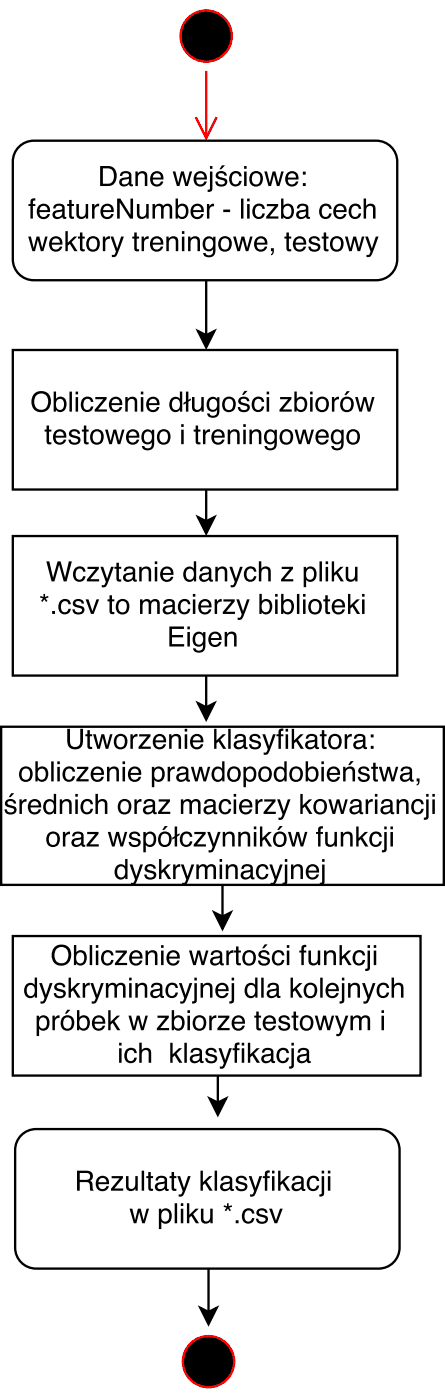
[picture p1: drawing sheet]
<svg xmlns="http://www.w3.org/2000/svg" width="67mm" height="212mm" viewBox="0 0 67 212" stroke-linecap="round" stroke-linejoin="round" font-family="sans-serif">
<g fill="#000">
<path d="M30 50.2l1.2 .6 1.3-.6-1.3 2.5z"/>
<circle cx="31.2" cy="5.5" r="3.9"/>
</g>
<g fill="none" stroke="#f00" stroke-width=".35">
<path d="M29.6 17.8l1.6 3.1 1.6-3.1M31.2 10.8v9.8"/>
<circle cx="31.2" cy="5.5" r="3.9"/>
</g>
<path d="M30 50.2l1.2 .6 1.3-.6-1.3 2.5zM31.2 42.5v8.3" fill="none" stroke="#000" stroke-width=".35"/>
<path d="M2.9 22.3a3.2 3.2 0 0 1 2.2-1h51.9a3.2 3.2 0 0 1 3.1 3.2v14.8a3.2 3.2 0 0 1-3.1 3.2h-51.9a3.2 3.2 0 0 1-3.2-3.2v-14.8a3.2 3.2 0 0 1 1-2.2z" fill="#fff"/>
<path d="M2.9 22.3a3.2 3.2 0 0 1 2.2-1h51.9a3.2 3.2 0 0 1 3.1 3.2v14.8a3.2 3.2 0 0 1-3.1 3.2h-51.9a3.2 3.2 0 0 1-3.2-3.2v-14.8a3.2 3.2 0 0 1 1-2.2zM30 78.5l1.2 .6 1.3-.6-1.3 2.4zM31.2 74.3v4.8" fill="none" stroke="#000" stroke-width=".35"/>
<g fill="#000">
<path d="M30 78.5l1.2 .6 1.3-.6-1.3 2.4z"/>
<path d="M4.3 35.9h.4l.4 1.7 .4-1.7h.5l.4 1.7 .4-1.7h.4l-.6 2.2h-.4l-.5-1.7-.4 1.7h-.4zM7.7 36.2a1.01 1.01 0 0 1 1.3-.2 1.01 1.01 0 0 1 .5 1.1h-1.7a.63 .63 0 0 0 .5 .7 .63 .63 0 0 0 .8-.4h.3a1.04 1.04 0 0 1-1.3 .7 1.04 1.04 0 0 1-.6-1.4zM8 36.3l-.2 .5h1.3a.61 .61 0 0 0-.4-.6 .61 .61 0 0 0-.7 .1zM9.9 35.1h.4v1.7l.9-.9h.5l-.9 .8 .9 1.4h-.4l-.7-1.1-.3 .3v.8h-.4zM12.1 35.3h.4v.6h.3v.3h-.3v1.4l.1 .2h.2v.3a.53 .53 0 0 1-.7-.4v-1.5h-.3v-.3h.3zM13.7 36.3a1.05 1.05 0 0 0 .2 1.5 .77 .77 0 0 0 .8-1v-.2a.62 .62 0 0 0-1-.3zM13.3 36.2a1.06 1.06 0 0 1 1.4-.2 1.06 1.06 0 0 1 .4 1.3 1.05 1.05 0 0 1-1.4 .8 1.05 1.05 0 0 1-.6-1.4zM15.6 35.9h.3v.4a.64 .64 0 0 1 .7-.5v.4a.57 .57 0 0 0-.7 .6v1.3h-.3zM16.7 35.9h.5l.5 1.8 .6-1.8h.5l-.5 1.3a3 3 0 0 1-.9 1.8h-.5v-.4l.2 .1a.44 .44 0 0 0 .5-.5zM20.3 35.3h.4v.6h.4v.3h-.4v1.4l.1 .2h.3v.3a.53 .53 0 0 1-.8-.4v-1.5h-.3v-.3h.3zM21.4 35.9h.4v.4a.64 .64 0 0 1 .7-.5v.4a.57 .57 0 0 0-.7 .6v1.3h-.4zM23 36.2a1.01 1.01 0 0 1 1.2-.2 1.01 1.01 0 0 1 .5 1.1h-1.6a.63 .63 0 0 0 .5 .7 .63 .63 0 0 0 .7-.4h.4a1.04 1.04 0 0 1-1.4 .7 1.04 1.04 0 0 1-.6-1.4zM23.3 36.3l-.2 .5h1.2a.61 .61 0 0 0-.3-.6 .61 .61 0 0 0-.7 .1zM25.2 35.9h.3v.3a.78 .78 0 0 1 1-.4 .78 .78 0 0 1 .5 .9v1.4h-.4v-1.4a.55 .55 0 0 0-.7-.5 .55 .55 0 0 0-.3 .7v1.2h-.4zM27.5 35.9h.4v2.2h-.4zM27.5 35.1h.4v.4h-.4zM28.5 35.9h.3v.3a.78 .78 0 0 1 1-.4 .78 .78 0 0 1 .5 .9v1.4h-.4v-1.4a.55 .55 0 0 0-.7-.5 .55 .55 0 0 0-.3 .7v1.2h-.4zM31 36.2a.83 .83 0 0 1 1.3 0v-.3h.3v2a.97 .97 0 0 1-.7 1.1 .97 .97 0 0 1-1.1-.6h.3a.59 .59 0 0 0 .7 .3 .59 .59 0 0 0 .5-.6v-.3a.9 .9 0 0 1-1.1 .2 .9 .9 0 0 1-.5-1zM31.3 36.3a.92 .92 0 0 0 .3 1.5 .85 .85 0 0 0 .7-.8 .85 .85 0 0 0-.6-.8zM33.7 36.3a1.05 1.05 0 0 0 .2 1.5 .77 .77 0 0 0 .8-1v-.2a.62 .62 0 0 0-1-.3zM33.3 36.2a1.06 1.06 0 0 1 1.4-.2 1.06 1.06 0 0 1 .4 1.3 1.05 1.05 0 0 1-1.4 .8 1.05 1.05 0 0 1-.6-1.4zM35.3 35.9h.4l.4 1.7 .5-1.7h.4l.4 1.7 .5-1.7h.3l-.6 2.2h-.4l-.4-1.7-.5 1.7h-.4zM38.8 36.2a1.01 1.01 0 0 1 1.2-.2 1.01 1.01 0 0 1 .5 1.1h-1.6a.63 .63 0 0 0 .4 .7 .63 .63 0 0 0 .8-.4h.4a1.04 1.04 0 0 1-1.4 .7 1.04 1.04 0 0 1-.6-1.4zM39.1 36.3l-.2 .5h1.2a.61 .61 0 0 0-.3-.6 .61 .61 0 0 0-.7 .1zM41 37.6h.5v.6a.53 .53 0 0 1-.5 .5l.3-.5-.3-.1zM43.4 35.3h.3v.6h.4v.3h-.4v1.4l.1 .2h.3v.3a.53 .53 0 0 1-.7-.4v-1.5h-.3v-.3h.3zM44.6 36.2a1.01 1.01 0 0 1 1.3-.2 1.01 1.01 0 0 1 .5 1.1h-1.7a.63 .63 0 0 0 .5 .7 .63 .63 0 0 0 .8-.4h.3a1.04 1.04 0 0 1-1.3 .7 1.04 1.04 0 0 1-.6-1.4zM44.9 36.3l-.1 .5h1.2a.61 .61 0 0 0-.4-.6 .61 .61 0 0 0-.7 .1zM47 36a.89 .89 0 0 1 1.4 .5h-.3a.51 .51 0 0 0-.5-.4 .51 .51 0 0 0-.5 .3 1.72 1.72 0 0 0 1.2 .6 .7 .7 0 0 1 .1 .9 .7 .7 0 0 1-.8 .3 .78 .78 0 0 1-.9-.8h.3a.57 .57 0 0 0 .6 .5 .57 .57 0 0 0 .5-.4l-.1-.2a1.84 1.84 0 0 1-1.2-.6v-.4zM49 35.3h.4v.6h.3v.3h-.3v1.4l.1 .2h.2v.3a.53 .53 0 0 1-.7-.4v-1.5h-.3v-.3h.3zM50.6 36.3a1.05 1.05 0 0 0 .2 1.5 .77 .77 0 0 0 .8-1v-.2a.62 .62 0 0 0-1-.3zM50.2 36.2a1.06 1.06 0 0 1 1.4-.2 1.06 1.06 0 0 1 .4 1.3 1.05 1.05 0 0 1-1.3 .8 1.05 1.05 0 0 1-.7-1.4zM52.2 35.9h.4l.5 1.7 .4-1.7h.4l.4 1.7 .5-1.7h.4l-.7 2.2h-.4l-.4-1.7-.4 1.7h-.4zM55.3 35.9h.4l.6 1.8 .6-1.8h.4l-.5 1.3a3 3 0 0 1-.9 1.8h-.4v-.4l.1 .1a.44 .44 0 0 0 .5-.5z"/>
<path d="M4.7 30.3l.3-.2h.4v.3a.29 .29 0 0 0-.4 .3v.3h.4v.3h-.4v1.9h-.4v-1.9h-.3v-.3h.3zM5.9 31.2a1.01 1.01 0 0 1 1.2-.2 1.01 1.01 0 0 1 .5 1.2h-1.6a.63 .63 0 0 0 .4 .7 .63 .63 0 0 0 .8-.4h.4a1.04 1.04 0 0 1-1.4 .7 1.04 1.04 0 0 1-.6-1.4zM6.2 31.4l-.2 .5h1.2a.61 .61 0 0 0-.3-.6 .61 .61 0 0 0-.7 .1zM8.4 32.4a.48 .48 0 0 0 .3 .6 .48 .48 0 0 0 .6-.3l.1-.7-.8 .2zM8.2 31.2a1.07 1.07 0 0 1 1.6 .1v1.5l.2 .1v.3a.42 .42 0 0 1-.6-.3 .77 .77 0 0 1-1 .3 .77 .77 0 0 1-.4-1l.4-.3 1-.2a.5 .5 0 0 0-.5-.5 .5 .5 0 0 0-.5 .4h-.3zM10.5 30.3h.3v.6h.4v.4h-.4v1.4l.1 .2h.3v.3a.53 .53 0 0 1-.7-.5v-1.4h-.3v-.4h.3zM11.6 30.9h.3v1.5a.52 .52 0 0 0 .7 .5 .52 .52 0 0 0 .4-.7v-1.3h.3v2.3h-.3v-.4a.77 .77 0 0 1-.9 .4 .77 .77 0 0 1-.5-.7zM13.9 30.9h.4v.4a.64 .64 0 0 1 .7-.4v.4a.57 .57 0 0 0-.7 .6v1.3h-.4zM15.5 31.2a1.01 1.01 0 0 1 1.2-.2 1.01 1.01 0 0 1 .5 1.2h-1.6a.63 .63 0 0 0 .5 .7 .63 .63 0 0 0 .7-.4h.4a1.04 1.04 0 0 1-1.4 .7 1.04 1.04 0 0 1-.6-1.4zM15.8 31.4l-.2 .5h1.2a.61 .61 0 0 0-.3-.6 .61 .61 0 0 0-.7 .1zM17.7 30.1h.5l1.6 2.5v-2.5h.3v3.1h-.4l-1.6-2.5v2.5h-.4zM20.7 30.9h.4v1.5a.52 .52 0 0 0 .6 .5 .52 .52 0 0 0 .4-.7v-1.3h.4v2.3h-.3v-.4a.77 .77 0 0 1-.9 .4 .77 .77 0 0 1-.6-.7zM23.1 30.9h.4v.4a.72 .72 0 0 1 1.2-.1 .73 .73 0 0 1 .9-.3 .73 .73 0 0 1 .5 .8v1.5h-.4v-1.6a.48 .48 0 0 0-.6-.4 .48 .48 0 0 0-.3 .7v1.3h-.4v-1.5a.46 .46 0 0 0-.5-.5 .46 .46 0 0 0-.4 .5v1.5h-.4zM26.6 30.1h.3v1.1a.91 .91 0 0 1 1.2-.2 .91 .91 0 0 1 .4 1 .94 .94 0 0 1-.3 1.1 .94 .94 0 0 1-1.2-.1l-.1-.1v.3h-.3zM27.1 31.4a1.07 1.07 0 0 0 .2 1.5 .74 .74 0 0 0 .8-.3 .74 .74 0 0 0 0-.8 .58 .58 0 0 0-.3-.5 .58 .58 0 0 0-.7 .1zM29.1 31.2a1.01 1.01 0 0 1 1.3-.2 1.01 1.01 0 0 1 .5 1.2h-1.7a.63 .63 0 0 0 .5 .7 .63 .63 0 0 0 .8-.4h.3a1.04 1.04 0 0 1-1.3 .7 1.04 1.04 0 0 1-.6-1.4zM29.4 31.4l-.1 .5h1.2a.61 .61 0 0 0-.4-.6 .61 .61 0 0 0-.7 .1zM31.3 30.9h.4v.4a.64 .64 0 0 1 .7-.4v.4a.57 .57 0 0 0-.7 .6v1.3h-.4zM33.8 31.8h1v.4h-1zM36.5 30.1h.4v3.1h-.4zM37.4 31h.4v2.2h-.4zM37.4 30.1h.4v.4h-.4zM38.5 31.2a.91 .91 0 0 1 1-.3 .91 .91 0 0 1 .6 .8h-.4a.57 .57 0 0 0-.6-.5 .57 .57 0 0 0-.5 .7 .66 .66 0 0 0 .2 .8 .66 .66 0 0 0 .8 .1l.1-.4h.4a.96 .96 0 0 1-1.1 .8 .96 .96 0 0 1-.8-1.1l.1-.6zM40.4 30.9h1.7v.4l-1.3 1.5h1.4v.4h-1.9v-.3l1.3-1.6h-1.2zM42.6 30.1h.3v1.1a.91 .91 0 0 1 1.1-.2 .91 .91 0 0 1 .5 1 .94 .94 0 0 1-.4 1.1 .94 .94 0 0 1-1.1-.1l-.1-.1v.3h-.3zM43.1 31.4a1.07 1.07 0 0 0 .2 1.5 .74 .74 0 0 0 .7-.3 .74 .74 0 0 0 .1-.8 .58 .58 0 0 0-.4-.5 .58 .58 0 0 0-.6 .1zM45.3 32.4a.48 .48 0 0 0 .3 .6 .48 .48 0 0 0 .6-.3l.1-.7-.8 .2zM45.1 31.2a1.07 1.07 0 0 1 1.6 .1v1.5l.2 .1v.3a.42 .42 0 0 1-.6-.3 .77 .77 0 0 1-1 .3 .77 .77 0 0 1-.4-1l.4-.3 1-.2a.5 .5 0 0 0-.5-.5 .5 .5 0 0 0-.5 .4h-.3zM48.6 31.2a.91 .91 0 0 1 1-.3 .91 .91 0 0 1 .6 .8h-.3a.57 .57 0 0 0-.7-.5 .57 .57 0 0 0-.5 .7 .66 .66 0 0 0 .2 .8 .66 .66 0 0 0 .8 .1l.2-.4h.3a.96 .96 0 0 1-1.1 .8 .96 .96 0 0 1-.8-1.1l.1-.6zM50.8 31.2a1.01 1.01 0 0 1 1.2-.2 1.01 1.01 0 0 1 .5 1.2h-1.6a.63 .63 0 0 0 .4 .7 .63 .63 0 0 0 .8-.4h.4a1.04 1.04 0 0 1-1.4 .7 1.04 1.04 0 0 1-.6-1.4zM51.1 31.4l-.2 .5h1.2a.61 .61 0 0 0-.4-.6 .61 .61 0 0 0-.6 .1zM53.1 31.2a.91 .91 0 0 1 .9-.3 .91 .91 0 0 1 .7 .8h-.4a.57 .57 0 0 0-.7-.5 .57 .57 0 0 0-.4 .7 .66 .66 0 0 0 .1 .8 .66 .66 0 0 0 .8 .1l.2-.4h.4a.96 .96 0 0 1-1.1 .8 .96 .96 0 0 1-.8-1.1l.1-.6zM55.1 30.1h.3v1.1a.78 .78 0 0 1 .9-.3 .78 .78 0 0 1 .6 .8v1.5h-.4v-1.4a.55 .55 0 0 0-.7-.6 .55 .55 0 0 0-.4 .8v1.2h-.3z"/>
<path d="M15.6 25.5v2.4h.7a1.07 1.07 0 0 0 .9-1.5 .87 .87 0 0 0-.9-.9zM15.2 25.2a2.54 2.54 0 0 1 2 .2 1.73 1.73 0 0 1-.4 2.8h-1.6zM18.5 27.4a.48 .48 0 0 0 .3 .6 .48 .48 0 0 0 .6-.2l.1-.7-.8 .2zM18.3 26.2a1.07 1.07 0 0 1 1.6 .2v1.5l.2 .1v.2a.42 .42 0 0 1-.6-.3 .77 .77 0 0 1-1 .4 .77 .77 0 0 1-.4-1l.4-.3 1-.2a.5 .5 0 0 0-.4-.6 .5 .5 0 0 0-.6 .5h-.3zM20.5 26h.4v.3a.78 .78 0 0 1 .9-.3 .78 .78 0 0 1 .5 .8v1.4h-.4v-1.4a.55 .55 0 0 0-.6-.5 .55 .55 0 0 0-.4 .8v1.1h-.4zM23 26.3a1.01 1.01 0 0 1 1.3-.2 1.01 1.01 0 0 1 .5 1.1h-1.7a.63 .63 0 0 0 .5 .8 .63 .63 0 0 0 .8-.5h.3a1.04 1.04 0 0 1-1.3 .7 1.04 1.04 0 0 1-.6-1.4zM23.3 26.5l-.2 .4h1.3a.61 .61 0 0 0-.4-.6 .61 .61 0 0 0-.7 .2zM26.1 26h.5l.4 1.8 .4-1.8h.4l.5 1.7 .4-1.7h.4l-.7 2.2h-.3l-.5-1.7-.4 1.7h-.4zM29.6 26.3a1.01 1.01 0 0 1 1.2-.2 1.01 1.01 0 0 1 .5 1.1h-1.6a.63 .63 0 0 0 .5 .8 .63 .63 0 0 0 .7-.5h.4a1.04 1.04 0 0 1-1.4 .7 1.04 1.04 0 0 1-.6-1.4zM29.9 26.5l-.2 .4h1.3a.61 .61 0 0 0-.4-.6 .61 .61 0 0 0-.7 .2zM31.8 25.2h.4v.4h-.4zM31.8 26h.4v2.6a.56 .56 0 0 1-.8 .5v-.3l.4-.1zM32.9 26.1a.89 .89 0 0 1 1.4 .5h-.3a.51 .51 0 0 0-.5-.3 .51 .51 0 0 0-.5 .3 1.72 1.72 0 0 0 1.2 .5 .7 .7 0 0 1 .1 .9 .7 .7 0 0 1-.8 .3 .78 .78 0 0 1-.9-.8h.3a.57 .57 0 0 0 .6 .5 .57 .57 0 0 0 .6-.4l-.2-.2a1.84 1.84 0 0 1-1.2-.6v-.3zM33.6 25.1h.5l-.6 .6h-.3zM35 26.3a.91 .91 0 0 1 .9-.3 .91 .91 0 0 1 .7 .8h-.4a.57 .57 0 0 0-.6-.5 .57 .57 0 0 0-.5 .7 .66 .66 0 0 0 .1 .8 .66 .66 0 0 0 .8 0l.2-.4h.4a.96 .96 0 0 1-1.1 .9 .96 .96 0 0 1-.8-1.1l.1-.7zM37 26h.3v2.2h-.3zM37 25.2h.3v.4h-.3zM38.4 26.4a1.05 1.05 0 0 0 .2 1.6 .77 .77 0 0 0 .8-1.1v-.2a.62 .62 0 0 0-1-.3zM38 26.3a1.06 1.06 0 0 1 1.4-.2 1.06 1.06 0 0 1 .4 1.3 1.05 1.05 0 0 1-1.4 .9 1.05 1.05 0 0 1-.6-1.5zM40 26h.4l.4 1.8 .5-1.8h.4l.4 1.7 .5-1.7h.4l-.7 2.2h-.4l-.4-1.7-.5 1.7h-.3zM43.5 26.3a1.01 1.01 0 0 1 1.2-.2 1.01 1.01 0 0 1 .5 1.1h-1.6a.63 .63 0 0 0 .5 .8 .63 .63 0 0 0 .7-.5h.4a1.04 1.04 0 0 1-1.4 .7 1.04 1.04 0 0 1-.6-1.4zM43.8 26.5l-.2 .4h1.2a.61 .61 0 0 0-.3-.6 .61 .61 0 0 0-.7 .2zM45.9 26h.4v.5h-.4zM45.9 27.8h.4v.4h-.4z"/>
</g>
<path d="M1.9 53.1h58.2v21.2h-58.2z" fill="#fff"/>
<path d="M1.9 53.1h58.2v21.2h-58.2zM30 106.7l1.2 .6 1.3-.6-1.3 2.4zM31.2 102.5v4.8" fill="none" stroke="#000" stroke-width=".35"/>
<g fill="#000">
<path d="M30 106.7l1.2 .6 1.3-.6-1.3 2.4z"/>
<path d="M5.3 59.6a1.53 1.53 0 0 1 1.9 0 1.53 1.53 0 0 1 .4 1.9 1.49 1.49 0 0 1-1.8 1 1.49 1.49 0 0 1-1-1.9l.1-.5zM5.5 60a1.41 1.41 0 0 0 .4 2.1 1.16 1.16 0 0 0 1.4-1.6 1.04 1.04 0 0 0-.8-.8 1.04 1.04 0 0 0-1 .3zM8.1 59.4h.4v1.1a.91 .91 0 0 1 1.1-.2 .91 .91 0 0 1 .5 1 .94 .94 0 0 1-.4 1 .94 .94 0 0 1-1.1 0l-.1-.1v.2h-.4zM8.7 60.7a1.07 1.07 0 0 0 .2 1.4 .74 .74 0 0 0 .7-.2 .74 .74 0 0 0 .1-.8 .58 .58 0 0 0-.4-.6 .58 .58 0 0 0-.6 .2zM10.5 59.4h.4v3h-.4zM11.4 60.2h.4v2.2h-.4zM11.4 59.4h.4v.4h-.4zM12.5 60.5a.91 .91 0 0 1 1-.3 .91 .91 0 0 1 .6 .8h-.3a.57 .57 0 0 0-.7-.5 .57 .57 0 0 0-.5 .7 .66 .66 0 0 0 .2 .8 .66 .66 0 0 0 .8 0l.2-.3h.3a.96 .96 0 0 1-1.1 .8 .96 .96 0 0 1-.8-1.1l.2-.7zM14.4 60.2h1.7v.3l-1.3 1.6h1.4v.3h-1.9v-.3l1.3-1.5h-1.2zM16.8 60.5a1.01 1.01 0 0 1 1.2-.2 1.01 1.01 0 0 1 .5 1.2h-1.6a.63 .63 0 0 0 .5 .7 .63 .63 0 0 0 .7-.5h.4a1.04 1.04 0 0 1-1.4 .8 1.04 1.04 0 0 1-.6-1.5zM17.1 60.7l-.2 .5h1.2a.61 .61 0 0 0-.3-.6 .61 .61 0 0 0-.7 .1zM19 60.2h.3v.3a.78 .78 0 0 1 .9-.3 .78 .78 0 0 1 .6 .8v1.4h-.4v-1.4a.55 .55 0 0 0-.7-.5 .55 .55 0 0 0-.4 .8v1.1h-.3zM21.3 60.2h.4v2.2h-.4zM21.3 59.4h.4v.4h-.4zM22.4 60.5a1.01 1.01 0 0 1 1.3-.2 1.01 1.01 0 0 1 .5 1.2h-1.7a.63 .63 0 0 0 .5 .7 .63 .63 0 0 0 .8-.5h.3a1.04 1.04 0 0 1-1.3 .8 1.04 1.04 0 0 1-.6-1.5zM22.7 60.7l-.2 .5h1.3a.61 .61 0 0 0-.4-.6 .61 .61 0 0 0-.7 .1zM26.2 60.7a.85 .85 0 0 0-.2 1 .85 .85 0 0 0 .8 .5 .99 .99 0 0 0 0-1.7h-.3zM26.1 60.3l.6-.1 .5 .3v-1.1h.4v3h-.3v-.3a.91 .91 0 0 1-1.2 .3 .91 .91 0 0 1-.5-1 1.31 1.31 0 0 1 .5-1.1zM28.2 59.4h.3v1.3l.4-.3v.3l-.4 .2v1.5h-.3v-1.2l-.4 .2v-.3l.4-.2zM29.1 60.2h.4v1.5a.52 .52 0 0 0 .6 .5 .52 .52 0 0 0 .4-.7v-1.3h.4v2.2h-.4v-.3a.77 .77 0 0 1-.9 .4 .77 .77 0 0 1-.5-.8zM31.6 60.5a.83 .83 0 0 1 1.3 0v-.3h.3v2.1a.97 .97 0 0 1-.7 1.1 .97 .97 0 0 1-1.1-.7h.3a.59 .59 0 0 0 .7 .4 .59 .59 0 0 0 .5-.7v-.3a.9 .9 0 0 1-1.1 .3 .9 .9 0 0 1-.5-1zM31.9 60.7a.92 .92 0 0 0 .3 1.5 .85 .85 0 0 0 .7-.8 .85 .85 0 0 0-.6-.9zM34.3 60.6a1.05 1.05 0 0 0 .2 1.6 .77 .77 0 0 0 .8-1.1v-.2a.62 .62 0 0 0-1-.3zM33.9 60.5a1.06 1.06 0 0 1 1.4-.2 1.06 1.06 0 0 1 .4 1.3 1.05 1.05 0 0 1-1.4 .9 1.05 1.05 0 0 1-.6-1.5zM36.3 60.4a.89 .89 0 0 1 1.5 .5h-.4a.51 .51 0 0 0-.4-.4 .51 .51 0 0 0-.6 .3 1.72 1.72 0 0 0 1.2 .6 .7 .7 0 0 1 .1 .8 .7 .7 0 0 1-.8 .3 .78 .78 0 0 1-.9-.8h.4a.57 .57 0 0 0 .5 .5 .57 .57 0 0 0 .6-.4l-.2-.2a1.84 1.84 0 0 1-1.2-.6v-.3zM37 59.3h.5l-.6 .6h-.3zM38.4 60.5a.91 .91 0 0 1 1-.3 .91 .91 0 0 1 .6 .8h-.4a.57 .57 0 0 0-.6-.5 .57 .57 0 0 0-.5 .7 .66 .66 0 0 0 .2 .8 .66 .66 0 0 0 .8 0l.1-.3h.4a.96 .96 0 0 1-1.1 .8 .96 .96 0 0 1-.8-1.1l.1-.7zM40.4 60.2h.4v2.2h-.4zM40.4 59.4h.4v.4h-.4zM42.4 60.2h1.7v.3l-1.3 1.6h1.4v.3h-1.9v-.3l1.3-1.5h-1.2zM44.6 59.4h.3v1.1a.91 .91 0 0 1 1.1-.2 .91 .91 0 0 1 .5 1 .94 .94 0 0 1-.4 1 .94 .94 0 0 1-1.1 0l-.1-.1v.2h-.3zM45.1 60.7a1.07 1.07 0 0 0 .2 1.4 .74 .74 0 0 0 .7-.2 .74 .74 0 0 0 .1-.8 .58 .58 0 0 0-.3-.6 .58 .58 0 0 0-.7 .2zM47 60.2h.3v2.2h-.3zM47 59.4h.3v.4h-.3zM48.4 60.6a1.05 1.05 0 0 0 .2 1.6 .77 .77 0 0 0 .8-1.1v-.2a.62 .62 0 0 0-1-.3zM48 60.5a1.06 1.06 0 0 1 1.4-.2 1.06 1.06 0 0 1 .4 1.3 1.05 1.05 0 0 1-1.4 .9 1.05 1.05 0 0 1-.6-1.5zM50.3 60.2h.3v.4a.64 .64 0 0 1 .7-.4v.4a.57 .57 0 0 0-.7 .6v1.2h-.3zM52.2 60.6a1.05 1.05 0 0 0 .1 1.6 .77 .77 0 0 0 .9-1.1l-.1-.2a.62 .62 0 0 0-.9-.3zM51.8 60.5a1.06 1.06 0 0 1 1.3-.2 1.06 1.06 0 0 1 .4 1.3 1.05 1.05 0 0 1-1.3 .9 1.05 1.05 0 0 1-.7-1.5zM52.5 59.3h.5l-.6 .6h-.3zM53.8 60.2h.4l.4 1.8 .4-1.8h.5l.4 1.8 .4-1.8h.4l-.6 2.2h-.4l-.5-1.7-.4 1.7h-.4z"/>
<path d="M7.1 64.5h.3v.7h.4v.3h-.4v1.4l.1 .2h.3v.3a.53 .53 0 0 1-.7-.5v-1.4h-.3v-.3h.3zM8.3 65.4a1.01 1.01 0 0 1 1.3-.2 1.01 1.01 0 0 1 .4 1.2h-1.6a.63 .63 0 0 0 .5 .7 .63 .63 0 0 0 .8-.4h.3a1.04 1.04 0 0 1-1.3 .7 1.04 1.04 0 0 1-.6-1.4zM8.6 65.6l-.2 .5h1.3a.61 .61 0 0 0-.4-.6 .61 .61 0 0 0-.7 .1zM10.7 65.3a.89 .89 0 0 1 1.4 .5h-.3a.51 .51 0 0 0-.5-.4 .51 .51 0 0 0-.5 .3 1.72 1.72 0 0 0 1.2 .6 .7 .7 0 0 1 .1 .8 .7 .7 0 0 1-.8 .4 .78 .78 0 0 1-.9-.8h.3a.57 .57 0 0 0 .5 .5 .57 .57 0 0 0 .6-.4l-.1-.2a1.84 1.84 0 0 1-1.2-.6v-.4zM12.7 64.5h.4v.7h.3v.3h-.3v1.4v.2h.3v.3a.53 .53 0 0 1-.7-.5v-1.4h-.3v-.3h.3zM14.3 65.5a1.05 1.05 0 0 0 .2 1.6 .77 .77 0 0 0 .8-1.1v-.1a.62 .62 0 0 0-1-.4zM13.9 65.4a1.06 1.06 0 0 1 1.4-.1 1.06 1.06 0 0 1 .4 1.3 1.05 1.05 0 0 1-1.4 .8 1.05 1.05 0 0 1-.6-1.4zM15.9 65.2h.4l.4 1.7 .5-1.7h.4l.4 1.7 .5-1.7h.4l-.7 2.2h-.4l-.4-1.7-.5 1.7h-.3zM19.4 65.4a1.01 1.01 0 0 1 1.2-.2 1.01 1.01 0 0 1 .5 1.2h-1.6a.63 .63 0 0 0 .4 .7 .63 .63 0 0 0 .8-.4h.4a1.04 1.04 0 0 1-1.4 .7 1.04 1.04 0 0 1-.6-1.4zM19.7 65.6l-.2 .5h1.2a.61 .61 0 0 0-.3-.6 .61 .61 0 0 0-.7 .1zM21.7 65.4a.83 .83 0 0 1 1.3 .1v-.3h.3v2a.97 .97 0 0 1-.7 1.1 .97 .97 0 0 1-1.1-.6h.4a.59 .59 0 0 0 .7 .3 .59 .59 0 0 0 .4-.7v-.2a.9 .9 0 0 1-1.1 .2 .9 .9 0 0 1-.5-1zM22 65.6a.92 .92 0 0 0 .4 1.5 .85 .85 0 0 0 .6-.8 .85 .85 0 0 0-.6-.8zM24.4 65.5a1.05 1.05 0 0 0 .2 1.6 .77 .77 0 0 0 .8-1.1v-.1a.62 .62 0 0 0-1-.4zM24 65.4a1.06 1.06 0 0 1 1.4-.1 1.06 1.06 0 0 1 .4 1.3 1.05 1.05 0 0 1-1.3 .8 1.05 1.05 0 0 1-.7-1.4zM27.4 65.2h.4v2.2h-.4zM27.4 64.3h.4v.5h-.4zM29.6 64.5h.4v.7h.4v.3h-.4v1.4l.1 .2h.3v.3a.53 .53 0 0 1-.8-.5v-1.4h-.3v-.3h.3zM30.7 65.2h.4v.3a.64 .64 0 0 1 .7-.4v.4a.57 .57 0 0 0-.7 .6v1.3h-.4zM32.3 65.4a1.01 1.01 0 0 1 1.2-.2 1.01 1.01 0 0 1 .5 1.2h-1.6a.63 .63 0 0 0 .5 .7 .63 .63 0 0 0 .7-.4h.4a1.04 1.04 0 0 1-1.4 .7 1.04 1.04 0 0 1-.6-1.4zM32.6 65.6l-.2 .5h1.2a.61 .61 0 0 0-.3-.6 .61 .61 0 0 0-.7 .1zM34.5 65.2h.3v.3a.78 .78 0 0 1 1-.4 .78 .78 0 0 1 .5 .9v1.4h-.4v-1.4a.55 .55 0 0 0-.7-.5 .55 .55 0 0 0-.3 .7v1.2h-.4zM36.8 65.2h.4v2.2h-.4zM36.8 64.3h.4v.5h-.4zM37.8 65.2h.3v.3a.78 .78 0 0 1 .9-.4 .78 .78 0 0 1 .6 .9v1.4h-.4v-1.4a.55 .55 0 0 0-.7-.5 .55 .55 0 0 0-.4 .7v1.2h-.3zM40.3 65.4a.83 .83 0 0 1 1.3 .1v-.3h.3v2a.97 .97 0 0 1-.7 1.1 .97 .97 0 0 1-1.2-.6h.4a.59 .59 0 0 0 .7 .3 .59 .59 0 0 0 .5-.7v-.2a.9 .9 0 0 1-1.1 .2 .9 .9 0 0 1-.5-1zM40.6 65.6a.92 .92 0 0 0 .3 1.5 .85 .85 0 0 0 .7-.8 .85 .85 0 0 0-.6-.8zM43 65.5a1.05 1.05 0 0 0 .2 1.6 .77 .77 0 0 0 .8-1.1v-.1a.62 .62 0 0 0-1-.4zM42.6 65.4a1.06 1.06 0 0 1 1.4-.1 1.06 1.06 0 0 1 .4 1.3 1.05 1.05 0 0 1-1.4 .8 1.05 1.05 0 0 1-.6-1.4zM44.6 65.2h.4l.4 1.7 .5-1.7h.4l.4 1.7 .5-1.7h.3l-.6 2.2h-.4l-.4-1.7-.5 1.7h-.4zM48.1 65.4a1.01 1.01 0 0 1 1.2-.2 1.01 1.01 0 0 1 .5 1.2h-1.6a.63 .63 0 0 0 .4 .7 .63 .63 0 0 0 .8-.4h.4a1.04 1.04 0 0 1-1.4 .7 1.04 1.04 0 0 1-.6-1.4zM48.4 65.6l-.2 .5h1.2a.61 .61 0 0 0-.4-.6 .61 .61 0 0 0-.6 .1zM50.4 65.4a.83 .83 0 0 1 1.3 .1v-.3h.3v2a.97 .97 0 0 1-.7 1.1 .97 .97 0 0 1-1.1-.6h.3a.59 .59 0 0 0 .7 .3 .59 .59 0 0 0 .5-.7v-.2a.9 .9 0 0 1-1.1 .2 .9 .9 0 0 1-.5-1zM50.7 65.6a.92 .92 0 0 0 .3 1.5 .85 .85 0 0 0 .7-.8 .85 .85 0 0 0-.6-.8zM53.1 65.5a1.05 1.05 0 0 0 .2 1.6 .77 .77 0 0 0 .8-1.1v-.1a.62 .62 0 0 0-1-.4zM52.7 65.4a1.06 1.06 0 0 1 1.4-.1 1.06 1.06 0 0 1 .4 1.3 1.05 1.05 0 0 1-1.4 .8 1.05 1.05 0 0 1-.6-1.4z"/>
</g>
<path d="M1.9 81.3h58.2v21.2h-58.2z" fill="#fff"/>
<path d="M1.9 81.3h58.2v21.2h-58.2zM32.5 138.4l1.2 .6 1.2-.6-1.2 2.5zM33.7 134.2v4.8" fill="none" stroke="#000" stroke-width=".35"/>
<g fill="#000">
<path d="M32.5 138.4l1.2 .6 1.2-.6-1.2 2.5z"/>
<path d="M6.1 90.4l.5 .2v-.5h.2v.5l.5-.2 .1 .2-.5 .2 .3 .4-.2 .1-.3-.4-.3 .4-.2-.1 .3-.4-.4-.2zM7.9 92.7h.4v.4h-.4zM9.1 91.2a.91 .91 0 0 1 1-.3 .91 .91 0 0 1 .6 .8h-.3a.57 .57 0 0 0-.7-.5 .57 .57 0 0 0-.5 .7 .66 .66 0 0 0 .2 .8 .66 .66 0 0 0 .8 0l.2-.4h.3a.96 .96 0 0 1-1.1 .9 .96 .96 0 0 1-.8-1.1l.1-.4zM11.3 91.1a.89 .89 0 0 1 1.4 .5h-.3a.51 .51 0 0 0-.5-.4 .51 .51 0 0 0-.5 .3 1.72 1.72 0 0 0 1.2 .5 .7 .7 0 0 1 .1 .9 .7 .7 0 0 1-.8 .3 .78 .78 0 0 1-.9-.8h.3a.57 .57 0 0 0 .5 .5 .57 .57 0 0 0 .6-.4l-.1-.2a1.84 1.84 0 0 1-1.2-.6l-.1-.3zM13 90.9h.4l.6 1.8 .6-1.8h.4l-.8 2.2h-.4zM16.6 90.3h.4v.6h.3v.3h-.3v1.5v.1h.3v.3a.53 .53 0 0 1-.7-.4v-1.5h-.3v-.3h.3zM18.2 91.3a1.05 1.05 0 0 0 .2 1.6 .77 .77 0 0 0 .8-1.1v-.2a.62 .62 0 0 0-1-.3zM17.8 91.2a1.06 1.06 0 0 1 1.4-.2 1.06 1.06 0 0 1 .4 1.3 1.05 1.05 0 0 1-1.4 .9 1.05 1.05 0 0 1-.6-1.5zM21.2 90.9h.4v.3a.72 .72 0 0 1 1.2 0 .73 .73 0 0 1 .9-.3 .73 .73 0 0 1 .5 .8v1.4h-.4v-1.5a.48 .48 0 0 0-.6-.4 .48 .48 0 0 0-.3 .6v1.3h-.4v-1.4a.46 .46 0 0 0-.5-.5 .46 .46 0 0 0-.4 .5v1.4h-.4zM25.1 92.4a.48 .48 0 0 0 .3 .5 .48 .48 0 0 0 .6-.2l.1-.7-.8 .2zM24.9 91.2a1.07 1.07 0 0 1 1.5 .1l.1 1.5 .2 .1v.2a.42 .42 0 0 1-.6-.3 .77 .77 0 0 1-1 .4 .77 .77 0 0 1-.4-1l.4-.3 1-.2a.5 .5 0 0 0-.5-.6 .5 .5 0 0 0-.5 .5h-.4zM27.2 91.2a.91 .91 0 0 1 1-.3 .91 .91 0 0 1 .6 .8h-.3a.57 .57 0 0 0-.7-.5 .57 .57 0 0 0-.5 .7 .66 .66 0 0 0 .2 .8 .66 .66 0 0 0 .8 0l.2-.4h.3a.96 .96 0 0 1-1.1 .9 .96 .96 0 0 1-.8-1.1l.2-.7zM29.2 90.9h.4v2.2h-.4zM29.2 90.1h.4v.4h-.4zM30.3 91.2a1.01 1.01 0 0 1 1.2-.2 1.01 1.01 0 0 1 .5 1.1h-1.6a.63 .63 0 0 0 .5 .8 .63 .63 0 0 0 .7-.5h.4a1.04 1.04 0 0 1-1.4 .8 1.04 1.04 0 0 1-.6-1.5zM30.6 91.4l-.2 .4h1.3a.61 .61 0 0 0-.4-.6 .61 .61 0 0 0-.7 .2zM32.5 90.9h.4v.4a.64 .64 0 0 1 .7-.4l-.1 .4a.57 .57 0 0 0-.6 .6v1.2h-.4zM33.8 90.9h1.7v.3l-1.3 1.6h1.4v.3h-1.9v-.3l1.3-1.5h-1.2zM35.8 90.9h.4l.6 1.8 .6-1.8h.4l-.5 1.3a3 3 0 0 1-.9 1.8h-.4v-.3h.1a.44 .44 0 0 0 .5-.5zM39.3 90.1h.3v1.1a.91 .91 0 0 1 1.1-.2 .91 .91 0 0 1 .5 1 .94 .94 0 0 1-.4 1 .94 .94 0 0 1-1.1 0l-.1-.1v.2h-.3zM39.8 91.4a1.07 1.07 0 0 0 .2 1.4 .74 .74 0 0 0 .8-.2 .74 .74 0 0 0 0-.8 .58 .58 0 0 0-.3-.6 .58 .58 0 0 0-.7 .2zM41.7 90.9h.3v2.2h-.3zM41.7 90.1h.3v.4h-.3zM42.6 90.1h.3v1.1a.91 .91 0 0 1 1.1-.2 .91 .91 0 0 1 .5 1 .94 .94 0 0 1-.4 1 .94 .94 0 0 1-1.1 0l-.1-.1v.2h-.3zM43.1 91.4a1.07 1.07 0 0 0 .2 1.4 .74 .74 0 0 0 .7-.2 .74 .74 0 0 0 .1-.8 .58 .58 0 0 0-.4-.6 .58 .58 0 0 0-.6 .2zM45 90.1h.3v3h-.3zM45.9 90.9h.4v2.2h-.4zM45.9 90.1h.4v.4h-.4zM47.3 91.3a1.05 1.05 0 0 0 .2 1.6 .77 .77 0 0 0 .8-1.1v-.2a.62 .62 0 0 0-1-.3zM47 91.2a1.06 1.06 0 0 1 1.3-.2 1.06 1.06 0 0 1 .4 1.3 1.05 1.05 0 0 1-1.3 .9 1.05 1.05 0 0 1-.7-1.5zM49.3 90.3h.3v.6h.4v.3h-.4v1.5l.1 .1h.3v.3a.53 .53 0 0 1-.7-.4v-1.5h-.3v-.3h.3zM50.5 91.2a1.01 1.01 0 0 1 1.3-.2 1.01 1.01 0 0 1 .4 1.1h-1.6a.63 .63 0 0 0 .5 .8 .63 .63 0 0 0 .8-.5h.3a1.04 1.04 0 0 1-1.3 .8 1.04 1.04 0 0 1-.6-1.5zM50.8 91.4l-.2 .4h1.3a.61 .61 0 0 0-.4-.6 .61 .61 0 0 0-.7 .2zM52.7 90.1h.4v1.8l.9-1h.5l-.9 .8 .9 1.4h-.4l-.7-1.1-.3 .3v.8h-.4zM54.8 90.9h.4v2.2h-.4zM54.8 90.1h.4v.4h-.4z"/>
<path d="M7 85.2h.5l.5 2.4 .7-2.4h.5l.7 2.4 .5-2.4h.5l-.8 3h-.5l-.7-2.5-.7 2.5h-.4zM11.3 86.2a.91 .91 0 0 1 1-.3 .91 .91 0 0 1 .6 .8h-.3a.57 .57 0 0 0-.7-.4 .57 .57 0 0 0-.4 .6 .66 .66 0 0 0 .1 .8 .66 .66 0 0 0 .8 .1l.2-.4h.3a.96 .96 0 0 1-1 .8 .96 .96 0 0 1-.8-1.1l.1-.6zM13.3 86h1.7v.3l-1.3 1.6h1.3v.3h-1.8v-.3l1.3-1.6h-1.2zM15.2 86h.4l.6 1.8 .6-1.8h.4l-.4 1.3a3 3 0 0 1-1 1.8h-.4v-.4l.1 .1a.44 .44 0 0 0 .5-.5zM17.6 85.4h.4v.6h.4v.3h-.4v1.4l.1 .2h.3v.3a.53 .53 0 0 1-.8-.4v-1.5h-.3v-.3h.3zM19.1 87.4a.48 .48 0 0 0 .3 .6 .48 .48 0 0 0 .6-.3l.1-.6-.8 .1zM18.9 86.2a1.07 1.07 0 0 1 1.5 .1l.1 1.6h.2v.3a.42 .42 0 0 1-.6-.3 .77 .77 0 0 1-1 .3 .77 .77 0 0 1-.4-.9l.4-.3 1-.3a.5 .5 0 0 0-.5-.5 .5 .5 0 0 0-.5 .5h-.4zM21.1 86h.3v.3a.78 .78 0 0 1 1-.4 .78 .78 0 0 1 .5 .9v1.4h-.4v-1.4a.55 .55 0 0 0-.7-.5 .55 .55 0 0 0-.3 .7v1.2h-.4zM23.4 86h.4v2.2h-.4zM23.4 85.2h.4v.4h-.4zM24.5 86.3a1.01 1.01 0 0 1 1.3-.2 1.01 1.01 0 0 1 .5 1.1h-1.7a.63 .63 0 0 0 .5 .7 .63 .63 0 0 0 .8-.4h.3a1.04 1.04 0 0 1-1.3 .7 1.04 1.04 0 0 1-.6-1.4zM24.8 86.4l-.1 .5h1.2a.61 .61 0 0 0-.4-.6 .61 .61 0 0 0-.7 .1zM28.3 86.5a.85 .85 0 0 0-.2 .9 .85 .85 0 0 0 .8 .5 .99 .99 0 0 0 0-1.6h-.3zM28.2 86.1l.7-.1 .4 .3v-1.2h.4v3.1h-.3v-.3a.91 .91 0 0 1-1.2 .3 .91 .91 0 0 1-.5-1.1 1.31 1.31 0 0 1 .5-1zM30.6 87.4a.48 .48 0 0 0 .3 .6 .48 .48 0 0 0 .6-.3l.1-.6-.8 .1zM30.4 86.2a1.07 1.07 0 0 1 1.6 .1v1.6h.2v.3a.42 .42 0 0 1-.6-.3 .77 .77 0 0 1-1 .3 .77 .77 0 0 1-.4-.9l.5-.3 .9-.3a.5 .5 0 0 0-.4-.5 .5 .5 0 0 0-.6 .5h-.3zM32.6 86h.4v.3a.78 .78 0 0 1 .9-.4 .78 .78 0 0 1 .5 .9v1.4h-.4v-1.4a.55 .55 0 0 0-.6-.5 .55 .55 0 0 0-.4 .7v1.2h-.4zM34.7 86h.5l.5 1.8 .6-1.8h.5l-.5 1.3a3 3 0 0 1-.9 1.8h-.5v-.4l.2 .1a.44 .44 0 0 0 .4-.5zM37.2 86.2a.91 .91 0 0 1 1-.3 .91 .91 0 0 1 .6 .8h-.3a.57 .57 0 0 0-.7-.4 .57 .57 0 0 0-.5 .6 .66 .66 0 0 0 .2 .8 .66 .66 0 0 0 .8 .1l.2-.4h.3a.96 .96 0 0 1-1.1 .8 .96 .96 0 0 1-.8-1.1l.2-.6zM39.2 85.1h.4v1.2a.78 .78 0 0 1 .9-.3 .78 .78 0 0 1 .5 .8v1.4h-.4v-1.4a.55 .55 0 0 0-.6-.5 .55 .55 0 0 0-.4 .7v1.2h-.4zM42.7 86h1.7v.3l-1.3 1.6h1.3v.3h-1.8v-.3l1.3-1.6h-1.2zM46.5 86.4a1.12 1.12 0 0 0 .2 1.5 .82 .82 0 0 0 .8-.4 .82 .82 0 0 0 0-.9 .56 .56 0 0 0-1-.2zM46 86h.3v.3a.9 .9 0 0 1 1.1-.3 .9 .9 0 0 1 .5 1 .93 .93 0 0 1-.4 1.1 .93 .93 0 0 1-1.1-.2v1.2h-.4zM48.4 85.2h.3v3h-.3zM49.3 86h.4v2.2h-.4zM49.3 85.2h.4v.4h-.4zM50.2 85.2h.4v1.7l.9-.9h.5l-.8 .8 .9 1.4h-.5l-.7-1.1-.3 .3v.8h-.4zM52.3 86h.4v1.5a.52 .52 0 0 0 .6 .4 .52 .52 0 0 0 .5-.6v-1.3h.3v2.2h-.3v-.3a.77 .77 0 0 1-.9 .3 .77 .77 0 0 1-.6-.7z"/>
<path d="M25.6 95h2.3v.4h-1.9v.9h1.7v.4h-1.7v1h1.9v.4h-2.3zM28.4 95.9h.4v2.2h-.4zM28.4 95h.4v.5h-.4zM29.4 96.1a.83 .83 0 0 1 1.4 .1v-.3h.3v2a.97 .97 0 0 1-.7 1.1 .97 .97 0 0 1-1.2-.7h.4a.59 .59 0 0 0 .7 .4 .59 .59 0 0 0 .4-.7v-.2a.9 .9 0 0 1-1 .2 .9 .9 0 0 1-.5-1zM29.7 96.3a.92 .92 0 0 0 .4 1.5 .85 .85 0 0 0 .7-.8 .85 .85 0 0 0-.6-.9zM31.8 96.1a1.01 1.01 0 0 1 1.3-.2 1.01 1.01 0 0 1 .5 1.2h-1.7a.63 .63 0 0 0 .5 .7 .63 .63 0 0 0 .8-.4h.3a1.04 1.04 0 0 1-1.3 .7 1.04 1.04 0 0 1-.6-1.4zM32.1 96.3l-.2 .5h1.3a.61 .61 0 0 0-.4-.6 .61 .61 0 0 0-.7 .1zM34 95.9h.4v.3a.78 .78 0 0 1 .9-.4 .78 .78 0 0 1 .5 .9v1.4h-.4v-1.4a.55 .55 0 0 0-.6-.5 .55 .55 0 0 0-.4 .7v1.2h-.4z"/>
</g>
<path d="M.2 110.2h67v24h-67z" fill="#fff"/>
<path d="M.2 110.2h67v24h-67zM31.7 166.6l1.3 .7 1.2-.7-1.2 2.5zM33 163.2v4.1" fill="none" stroke="#000" stroke-width=".35"/>
<g fill="#000">
<path d="M31.7 166.6l1.3 .7 1.2-.7-1.2 2.5z"/>
<path d="M3.5 116.7a1.05 1.05 0 0 0 .2 1.6 .77 .77 0 0 0 .8-1.1v-.2a.62 .62 0 0 0-1-.3zM3.2 116.6a1.06 1.06 0 0 1 1.3-.2 1.06 1.06 0 0 1 .4 1.3 1.05 1.05 0 0 1-1.3 .9 1.05 1.05 0 0 1-.7-1.5zM5.4 115.5h.3v1.1a.91 .91 0 0 1 1.1-.2 .91 .91 0 0 1 .5 1 .94 .94 0 0 1-.4 1 .94 .94 0 0 1-1.1 0l-.1-.1v.2h-.3zM5.9 116.8a1.07 1.07 0 0 0 .2 1.4 .74 .74 0 0 0 .7-.2 .74 .74 0 0 0 .1-.8 .58 .58 0 0 0-.4-.6 .58 .58 0 0 0-.6 .2zM7.8 115.5h.3v3h-.3zM8.7 116.3h.4v2.2h-.4zM8.7 115.5h.4v.4h-.4zM9.7 116.6a.91 .91 0 0 1 1-.3 .91 .91 0 0 1 .7 .8h-.4a.57 .57 0 0 0-.7-.5 .57 .57 0 0 0-.4 .7 .66 .66 0 0 0 .1 .8 .66 .66 0 0 0 .8 0l.2-.4h.4a.96 .96 0 0 1-1.1 .9 .96 .96 0 0 1-.8-1.1l.1-.7zM11.7 116.3h1.7v.3l-1.3 1.6h1.3v.3h-1.8v-.3l1.3-1.5h-1.2zM14 116.6a1.01 1.01 0 0 1 1.3-.2 1.01 1.01 0 0 1 .4 1.1h-1.6a.63 .63 0 0 0 .5 .8 .63 .63 0 0 0 .7-.5h.4a1.04 1.04 0 0 1-1.3 .8 1.04 1.04 0 0 1-.6-1.5zM14.3 116.8l-.2 .4h1.3a.61 .61 0 0 0-.4-.6 .61 .61 0 0 0-.7 .2zM16.2 116.3h.4v.3a.78 .78 0 0 1 .9-.3 .78 .78 0 0 1 .5 .8v1.4h-.4v-1.4a.55 .55 0 0 0-.6-.5 .55 .55 0 0 0-.4 .8v1.1h-.4zM18.6 116.3h.3v2.2h-.3zM18.6 115.5h.3v.4h-.3zM19.7 116.6a1.01 1.01 0 0 1 1.2-.2 1.01 1.01 0 0 1 .5 1.1h-1.6a.63 .63 0 0 0 .4 .8 .63 .63 0 0 0 .8-.5h.4a1.04 1.04 0 0 1-1.4 .8 1.04 1.04 0 0 1-.6-1.5zM20 116.8l-.2 .4h1.2a.61 .61 0 0 0-.3-.6 .61 .61 0 0 0-.7 .2zM23.5 116.8a1.12 1.12 0 0 0 .2 1.4 .82 .82 0 0 0 .8-.4 .82 .82 0 0 0 0-.8 .56 .56 0 0 0-1-.2zM23 116.3h.4v.3a.9 .9 0 0 1 1.1-.2 .9 .9 0 0 1 .4 1 .93 .93 0 0 1-.4 1.1 .93 .93 0 0 1-1.1-.2v1.1h-.4zM25.4 116.3h.3v.4a.64 .64 0 0 1 .8-.4l-.1 .4a.57 .57 0 0 0-.6 .6v1.2h-.4zM27.1 117.8a.48 .48 0 0 0 .3 .5 .48 .48 0 0 0 .6-.2l.2-.7-.8 .2zM26.9 116.6a1.07 1.07 0 0 1 1.6 .1v1.5l.3 .1v.2a.42 .42 0 0 1-.6-.3 .77 .77 0 0 1-1 .4 .77 .77 0 0 1-.4-1l.4-.3 .9-.2a.5 .5 0 0 0-.4-.6 .5 .5 0 0 0-.6 .5h-.3zM28.9 116.3h.4l.4 1.8 .5-1.8h.4l.4 1.8 .5-1.8h.3l-.6 2.2h-.4l-.4-1.7-.5 1.7h-.4zM32.6 116.8a.85 .85 0 0 0-.2 1 .85 .85 0 0 0 .8 .5 .99 .99 0 0 0 0-1.7h-.3zM32.5 116.4l.6-.1 .5 .3v-1.1h.4v3h-.3v-.3a.91 .91 0 0 1-1.2 .3 .91 .91 0 0 1-.5-1 1.31 1.31 0 0 1 .5-1.1zM35.1 116.7a1.05 1.05 0 0 0 .1 1.6 .77 .77 0 0 0 .9-1.1l-.1-.2a.62 .62 0 0 0-.9-.3zM34.7 116.6a1.06 1.06 0 0 1 1.3-.2 1.06 1.06 0 0 1 .4 1.3 1.05 1.05 0 0 1-1.3 .9 1.05 1.05 0 0 1-.7-1.5zM37.4 116.8a1.12 1.12 0 0 0 .2 1.4 .82 .82 0 0 0 .8-.4 .82 .82 0 0 0 0-.8 .56 .56 0 0 0-1-.2zM36.9 116.3h.3v.3a.9 .9 0 0 1 1.1-.2 .9 .9 0 0 1 .5 1 .93 .93 0 0 1-.4 1.1 .93 .93 0 0 1-1.2-.2v1.1h-.3zM39.8 116.7a1.05 1.05 0 0 0 .1 1.6 .77 .77 0 0 0 .9-1.1l-.1-.2a.62 .62 0 0 0-.9-.3zM39.4 116.6a1.06 1.06 0 0 1 1.3-.2 1.06 1.06 0 0 1 .4 1.3 1.05 1.05 0 0 1-1.3 .9 1.05 1.05 0 0 1-.7-1.5zM42 116.8a.85 .85 0 0 0-.2 1 .85 .85 0 0 0 .8 .5 .99 .99 0 0 0 0-1.7h-.3zM41.9 116.4l.7-.1 .4 .3v-1.1h.4v3h-.3v-.3a.91 .91 0 0 1-1.1 .3 .91 .91 0 0 1-.6-1 1.31 1.31 0 0 1 .5-1.1zM44.5 116.7a1.05 1.05 0 0 0 .1 1.6 .77 .77 0 0 0 .9-1.1l-.1-.2a.62 .62 0 0 0-.9-.3zM44.1 116.6a1.06 1.06 0 0 1 1.3-.2 1.06 1.06 0 0 1 .4 1.3 1.05 1.05 0 0 1-1.3 .9 1.05 1.05 0 0 1-.7-1.5zM46.3 115.5h.3v1.1a.91 .91 0 0 1 1.1-.2 .91 .91 0 0 1 .5 1 .94 .94 0 0 1-.3 1 .94 .94 0 0 1-1.2 0l-.1-.1v.2h-.3zM46.8 116.8a1.07 1.07 0 0 0 .2 1.4 .74 .74 0 0 0 .8-.2 .74 .74 0 0 0 0-.8 .58 .58 0 0 0-.3-.6 .58 .58 0 0 0-.7 .2zM48.7 116.3h.3v2.2h-.3zM48.7 115.5h.3v.4h-.3zM49.8 116.6a1.01 1.01 0 0 1 1.2-.2 1.01 1.01 0 0 1 .5 1.1h-1.6a.63 .63 0 0 0 .4 .8 .63 .63 0 0 0 .8-.5h.4a1.04 1.04 0 0 1-1.4 .8 1.04 1.04 0 0 1-.6-1.5zM50.1 116.8l-.2 .4h1.2a.61 .61 0 0 0-.3-.6 .61 .61 0 0 0-.7 .2zM52 116.3h.3v.3a.78 .78 0 0 1 .9-.3 .78 .78 0 0 1 .6 .8v1.4h-.4v-1.4a.55 .55 0 0 0-.7-.5 .55 .55 0 0 0-.4 .8v1.1h-.3zM53.1 115.5h.5l-.6 .6h-.3zM54.5 116.5a.89 .89 0 0 1 1.4 .5h-.3a.51 .51 0 0 0-.5-.4 .51 .51 0 0 0-.5 .3 1.72 1.72 0 0 0 1.2 .5 .7 .7 0 0 1 .1 .9 .7 .7 0 0 1-.8 .3 .78 .78 0 0 1-.9-.8h.3a.57 .57 0 0 0 .5 .5 .57 .57 0 0 0 .6-.4l-.1-.2a1.84 1.84 0 0 1-1.2-.6v-.3zM56.5 115.7h.4v.6h.3v.3h-.3v1.5l.1 .1h.2v.3a.53 .53 0 0 1-.7-.4v-1.5h-.3v-.3h.3zM57.4 116.3h.4l.4 1.8 .4-1.8h.4l.5 1.8 .4-1.8h.4l-.6 2.2h-.4l-.5-1.7-.4 1.7h-.4zM61 117.8a.48 .48 0 0 0 .3 .5 .48 .48 0 0 0 .6-.2l.1-.7-.8 .2zM60.8 116.6a1.07 1.07 0 0 1 1.6 .1v1.5l.2 .1v.2a.42 .42 0 0 1-.6-.3 .77 .77 0 0 1-1 .4 .77 .77 0 0 1-.4-1l.5-.3 .9-.2a.5 .5 0 0 0-.4-.6 .5 .5 0 0 0-.6 .5h-.3zM63.1 118.1h.4v.6a.53 .53 0 0 1-.4 .5l.2-.6-.2-.1z"/>
<path d="M10.2 110.6h.4v1.8a.78 .78 0 0 0 .8 .9 .78 .78 0 0 0 .8-.9v-1.8h.4v1.7a1.21 1.21 0 0 1-1.2 1.4 1.21 1.21 0 0 1-1.2-1.4zM13.2 110.8h.4v.6h.4v.3h-.4v1.4l.1 .2h.3v.3a.53 .53 0 0 1-.8-.4v-1.5h-.3v-.3h.3zM14.1 111.4h.4l.4 1.7 .5-1.7h.4l.4 1.7 .5-1.7h.3l-.6 2.2h-.4l-.4-1.7-.5 1.7h-.4zM17.9 111.8a1.05 1.05 0 0 0 .2 1.5 .77 .77 0 0 0 .8-1v-.2a.62 .62 0 0 0-1-.3zM17.5 111.6a1.06 1.06 0 0 1 1.4-.1 1.06 1.06 0 0 1 .4 1.3 1.05 1.05 0 0 1-1.4 .8 1.05 1.05 0 0 1-.6-1.4zM19.7 111.4h.4v.4a.64 .64 0 0 1 .7-.5v.4a.57 .57 0 0 0-.7 .6v1.3h-.4zM21.1 111.4h1.7v.3l-1.3 1.6h1.3v.3h-1.8v-.3l1.3-1.6h-1.2zM23.4 111.7a1.01 1.01 0 0 1 1.3-.2 1.01 1.01 0 0 1 .5 1.1h-1.7a.63 .63 0 0 0 .5 .7 .63 .63 0 0 0 .8-.4h.3a1.04 1.04 0 0 1-1.3 .7 1.04 1.04 0 0 1-.6-1.4zM23.7 111.8l-.2 .5h1.3a.61 .61 0 0 0-.4-.6 .61 .61 0 0 0-.7 .1zM25.6 111.4h.4v.3a.78 .78 0 0 1 .9-.4 .78 .78 0 0 1 .5 .9v1.4h-.4v-1.4a.55 .55 0 0 0-.6-.5 .55 .55 0 0 0-.4 .7v1.2h-.4zM28 111.4h.3v2.2h-.3zM28 110.6h.3v.4h-.3zM29.1 111.7a1.01 1.01 0 0 1 1.2-.2 1.01 1.01 0 0 1 .5 1.1h-1.6a.63 .63 0 0 0 .5 .7 .63 .63 0 0 0 .7-.4h.4a1.04 1.04 0 0 1-1.4 .7 1.04 1.04 0 0 1-.6-1.4zM29.4 111.8l-.2 .5h1.2a.61 .61 0 0 0-.3-.6 .61 .61 0 0 0-.7 .1zM32.4 110.6h.4v1.7l.9-.9h.5l-.8 .8 .9 1.4h-.5l-.7-1.1-.3 .3v.8h-.4zM34.6 110.6h.3v3h-.3zM35.8 112.8a.48 .48 0 0 0 .3 .6 .48 .48 0 0 0 .6-.3l.2-.6-.8 .1zM35.6 111.6a1.07 1.07 0 0 1 1.6 .1v1.6h.3v.3a.42 .42 0 0 1-.6-.3 .77 .77 0 0 1-1 .3 .77 .77 0 0 1-.4-.9l.4-.3 .9-.3a.5 .5 0 0 0-.4-.5 .5 .5 0 0 0-.6 .5h-.3zM38 111.5a.89 .89 0 0 1 1.5 .5h-.4a.51 .51 0 0 0-.4-.4 .51 .51 0 0 0-.6 .3 1.72 1.72 0 0 0 1.2 .6 .7 .7 0 0 1 .1 .9 .7 .7 0 0 1-.8 .3 .78 .78 0 0 1-.9-.8h.4a.57 .57 0 0 0 .5 .5 .57 .57 0 0 0 .6-.4l-.2-.2a1.84 1.84 0 0 1-1.2-.6v-.4zM39.7 111.4h.4l.6 1.8 .6-1.8h.4l-.4 1.3a3 3 0 0 1-1 1.8h-.4v-.4l.2 .1a.44 .44 0 0 0 .4-.5zM42.2 110.7l.3-.2h.4v.4a.29 .29 0 0 0-.4 .3v.2h.4v.3h-.4v1.9h-.3v-1.9h-.3v-.3h.3zM43.2 111.4h.4v2.2h-.4zM43.2 110.6h.4v.4h-.4zM44.2 110.6h.3v1.7l1-.9h.5l-.9 .8 .9 1.4h-.5l-.7-1.1-.3 .3v.8h-.3zM46.6 112.8a.48 .48 0 0 0 .3 .6 .48 .48 0 0 0 .6-.3l.2-.6-.8 .1zM46.4 111.6a1.07 1.07 0 0 1 1.6 .1v1.6h.3v.3a.42 .42 0 0 1-.6-.3 .77 .77 0 0 1-1 .3 .77 .77 0 0 1-.4-.9l.4-.3 1-.3a.5 .5 0 0 0-.5-.5 .5 .5 0 0 0-.5 .5h-.4zM48.7 110.8h.4v.6h.4v.3h-.4v1.4l.1 .2h.3v.3a.53 .53 0 0 1-.8-.4v-1.5h-.3v-.3h.3zM50.3 111.8a1.05 1.05 0 0 0 .2 1.5 .77 .77 0 0 0 .8-1v-.2a.62 .62 0 0 0-1-.3zM50 111.6a1.06 1.06 0 0 1 1.3-.1 1.06 1.06 0 0 1 .4 1.3 1.05 1.05 0 0 1-1.3 .8 1.05 1.05 0 0 1-.7-1.4zM52.2 111.4h.3v.4a.64 .64 0 0 1 .8-.5l-.1 .4a.57 .57 0 0 0-.6 .6v1.3h-.4zM53.9 112.8a.48 .48 0 0 0 .3 .6 .48 .48 0 0 0 .6-.3l.2-.6-.8 .1zM53.7 111.6a1.07 1.07 0 0 1 1.6 .1v1.6h.3v.3a.42 .42 0 0 1-.6-.3 .77 .77 0 0 1-1 .3 .77 .77 0 0 1-.4-.9l.4-.3 .9-.3a.5 .5 0 0 0-.4-.5 .5 .5 0 0 0-.6 .5h-.3zM56.1 111.4h.5v.5h-.5zM56.1 113.1h.5v.5h-.5z"/>
<path d="M1 121.4a.89 .89 0 0 1 1.4 .5h-.3a.51 .51 0 0 0-.5-.4 .51 .51 0 0 0-.5 .3 1.72 1.72 0 0 0 1.2 .6 .7 .7 0 0 1 .1 .8 .7 .7 0 0 1-.8 .4 .78 .78 0 0 1-.9-.8h.3a.57 .57 0 0 0 .6 .5 .57 .57 0 0 0 .5-.4l-.1-.2a1.84 1.84 0 0 1-1.2-.6v-.4zM1.7 120.3h.5l-.6 .6h-.3zM2.9 121.3h.4v.3a.64 .64 0 0 1 .7-.4v.4a.57 .57 0 0 0-.7 .6v1.3h-.4zM4.5 121.5a1.01 1.01 0 0 1 1.2-.2 1.01 1.01 0 0 1 .5 1.2h-1.6a.63 .63 0 0 0 .5 .7 .63 .63 0 0 0 .7-.4h.4a1.04 1.04 0 0 1-1.4 .7 1.04 1.04 0 0 1-.6-1.4zM4.8 121.7l-.2 .5h1.3a.61 .61 0 0 0-.4-.6 .61 .61 0 0 0-.7 .1zM7.1 121.8a.85 .85 0 0 0-.2 .9 .85 .85 0 0 0 .8 .5 .99 .99 0 0 0 0-1.6h-.3zM7 121.4l.7-.2 .4 .3v-1.1h.4v3.1h-.3v-.3a.91 .91 0 0 1-1.2 .3 .91 .91 0 0 1-.5-1.1 1.31 1.31 0 0 1 .5-1zM9 121.3h.4v.3a.78 .78 0 0 1 .9-.4 .78 .78 0 0 1 .6 .9v1.4h-.4v-1.4a.55 .55 0 0 0-.7-.5 .55 .55 0 0 0-.4 .7v1.2h-.4zM11.4 121.3h.4v2.2h-.4zM11.4 120.4h.4v.5h-.4zM12.5 121.5a.91 .91 0 0 1 .9-.3 .91 .91 0 0 1 .7 .8h-.4a.57 .57 0 0 0-.7-.5 .57 .57 0 0 0-.4 .7 .66 .66 0 0 0 .1 .8 .66 .66 0 0 0 .8 .1l.2-.4h.4a.96 .96 0 0 1-1.1 .8 .96 .96 0 0 1-.8-1.1l.1-.6zM14.5 120.4h.3v1.2a.78 .78 0 0 1 .9-.4 .78 .78 0 0 1 .6 .9v1.4h-.4v-1.4a.55 .55 0 0 0-.7-.6 .55 .55 0 0 0-.4 .8v1.2h-.3zM18.5 121.6a1.05 1.05 0 0 0 .2 1.6 .77 .77 0 0 0 .8-1.1v-.1a.62 .62 0 0 0-1-.4zM18.1 121.5a1.06 1.06 0 0 1 1.4-.1 1.06 1.06 0 0 1 .4 1.3 1.05 1.05 0 0 1-1.4 .8 1.05 1.05 0 0 1-.6-1.4zM20.3 121.3h.4v.3a.64 .64 0 0 1 .7-.4v.4a.57 .57 0 0 0-.7 .6v1.3h-.4zM22.1 122.7a.48 .48 0 0 0 .3 .6 .48 .48 0 0 0 .6-.3l.1-.7-.8 .2zM21.9 121.5a1.07 1.07 0 0 1 1.6 .1v1.5l.2 .1v.3a.42 .42 0 0 1-.6-.3 .77 .77 0 0 1-1 .3 .77 .77 0 0 1-.4-1l.4-.3 1-.2a.5 .5 0 0 0-.5-.5 .5 .5 0 0 0-.5 .4h-.3zM24 121.3h1.7v.3l-1.3 1.5h1.4v.4h-1.9v-.3l1.3-1.6h-1.2zM27.4 121.3h.4v.3a.72 .72 0 0 1 1.2 0 .73 .73 0 0 1 .9-.4 .73 .73 0 0 1 .5 .8v1.5h-.4v-1.6a.48 .48 0 0 0-.6-.3 .48 .48 0 0 0-.3 .6v1.3h-.4v-1.5a.46 .46 0 0 0-.5-.5 .46 .46 0 0 0-.4 .5v1.5h-.4zM31.2 122.7a.48 .48 0 0 0 .3 .6 .48 .48 0 0 0 .6-.3l.2-.7-.8 .2zM31 121.5a1.07 1.07 0 0 1 1.6 .1l.1 1.5 .2 .1v.3a.42 .42 0 0 1-.6-.3 .77 .77 0 0 1-1 .3 .77 .77 0 0 1-.4-1l.4-.3 1-.2a.5 .5 0 0 0-.5-.5 .5 .5 0 0 0-.5 .4h-.4zM33.4 121.5a.91 .91 0 0 1 1-.3 .91 .91 0 0 1 .6 .8h-.4a.57 .57 0 0 0-.6-.5 .57 .57 0 0 0-.5 .7 .66 .66 0 0 0 .2 .8 .66 .66 0 0 0 .8 .1l.1-.4h.4a.96 .96 0 0 1-1.1 .8 .96 .96 0 0 1-.8-1.1l.1-.6zM35.4 121.3h.4v2.2h-.4zM35.4 120.4h.4v.5h-.4zM36.5 121.5a1.01 1.01 0 0 1 1.2-.2 1.01 1.01 0 0 1 .5 1.2h-1.6a.63 .63 0 0 0 .5 .7 .63 .63 0 0 0 .7-.4h.4a1.04 1.04 0 0 1-1.4 .7 1.04 1.04 0 0 1-.6-1.4zM36.8 121.7l-.2 .5h1.2a.61 .61 0 0 0-.3-.6 .61 .61 0 0 0-.7 .1zM38.7 121.3h.3v.3a.64 .64 0 0 1 .8-.4l-.1 .4a.57 .57 0 0 0-.6 .6v1.3h-.4zM40 121.3h1.7v.3l-1.3 1.5h1.4v.4h-1.9v-.3l1.3-1.6h-1.2zM42 121.3h.4l.6 1.8 .6-1.8h.4l-.5 1.3a3 3 0 0 1-.9 1.8h-.4v-.4h.1a.44 .44 0 0 0 .5-.5zM45.5 120.4h.3v1.8l1-.9h.5l-.9 .8 .9 1.4h-.5l-.7-1.1-.3 .2v.9h-.3zM48.1 121.6a1.05 1.05 0 0 0 .2 1.6 .77 .77 0 0 0 .8-1.1v-.1a.62 .62 0 0 0-1-.4zM47.7 121.5a1.06 1.06 0 0 1 1.4-.1 1.06 1.06 0 0 1 .4 1.3 1.05 1.05 0 0 1-1.4 .8 1.05 1.05 0 0 1-.6-1.4zM49.7 121.3h.4l.5 1.7 .4-1.7h.4l.4 1.7 .5-1.7h.4l-.7 2.2h-.4l-.4-1.7-.5 1.7h-.3zM53.3 122.7a.48 .48 0 0 0 .3 .6 .48 .48 0 0 0 .6-.3l.2-.7-.8 .2zM53.1 121.5a1.07 1.07 0 0 1 1.6 .1l.1 1.5 .2 .1v.3a.42 .42 0 0 1-.6-.3 .77 .77 0 0 1-1 .3 .77 .77 0 0 1-.4-1l.4-.3 1-.2a.5 .5 0 0 0-.5-.5 .5 .5 0 0 0-.5 .4h-.4zM55.4 121.3h.3v.3a.64 .64 0 0 1 .7-.4v.4a.57 .57 0 0 0-.7 .6v1.3h-.3zM56.8 121.3h.3v2.2h-.3zM56.8 120.4h.3v.5h-.3zM58 122.7a.48 .48 0 0 0 .3 .6 .48 .48 0 0 0 .6-.3l.2-.7-.8 .2zM57.8 121.5a1.07 1.07 0 0 1 1.6 .1l.1 1.5 .2 .1v.3a.42 .42 0 0 1-.6-.3 .77 .77 0 0 1-1 .3 .77 .77 0 0 1-.4-1l.4-.3 1-.2a.5 .5 0 0 0-.5-.5 .5 .5 0 0 0-.5 .4h-.4zM60.1 121.3h.3v.3a.78 .78 0 0 1 .9-.4 .78 .78 0 0 1 .6 .9v1.4h-.4v-1.4a.55 .55 0 0 0-.7-.5 .55 .55 0 0 0-.4 .7v1.2h-.3zM62.5 121.5a.91 .91 0 0 1 1-.3 .91 .91 0 0 1 .7 .8h-.4a.57 .57 0 0 0-.7-.5 .57 .57 0 0 0-.4 .7 .66 .66 0 0 0 .1 .8 .66 .66 0 0 0 .8 .1l.2-.4h.4a.96 .96 0 0 1-1.1 .8 .96 .96 0 0 1-.8-1.1l.1-.6zM64.5 120.4h.4v.5h-.4zM64.5 121.3h.4v2.5a.56 .56 0 0 1-.7 .6v-.4l.3-.1zM65.5 121.3h.3v2.2h-.3zM65.5 120.4h.3v.5h-.3z"/>
<path d="M7.7 126.6a1.05 1.05 0 0 0 .1 1.5 .77 .77 0 0 0 .9-1l-.1-.2a.62 .62 0 0 0-.9-.3zM7.3 126.5a1.06 1.06 0 0 1 1.3-.2 1.06 1.06 0 0 1 .4 1.3 1.05 1.05 0 0 1-1.3 .9 1.05 1.05 0 0 1-.7-1.5zM9.5 126.2h.4v.4a.64 .64 0 0 1 .7-.4v.3a.57 .57 0 0 0-.7 .6v1.3h-.4zM11.2 127.6a.48 .48 0 0 0 .4 .6 .48 .48 0 0 0 .6-.2l.1-.7-.8 .2zM11 126.4a1.07 1.07 0 0 1 1.6 .2l.1 1.5h.2v.3a.42 .42 0 0 1-.6-.3 .77 .77 0 0 1-1 .4 .77 .77 0 0 1-.4-1l.4-.3 1-.2a.5 .5 0 0 0-.5-.6 .5 .5 0 0 0-.5 .5h-.4zM13.2 126.2h1.7v.3l-1.3 1.6h1.4v.3h-1.9v-.3l1.3-1.6h-1.2zM16.3 126.2h.4l.5 1.7 .4-1.7h.4l.4 1.7 .5-1.7h.4l-.7 2.2h-.4l-.4-1.7-.4 1.7h-.4zM19.8 126.3a.89 .89 0 0 1 1.4 .5h-.3a.51 .51 0 0 0-.5-.3 .51 .51 0 0 0-.5 .3 1.72 1.72 0 0 0 1.2 .5 .7 .7 0 0 1 .1 .9 .7 .7 0 0 1-.8 .3 .78 .78 0 0 1-.9-.8h.3a.57 .57 0 0 0 .5 .5 .57 .57 0 0 0 .6-.4l-.1-.2a1.84 1.84 0 0 1-1.2-.6v-.4zM22.3 126.6a1.12 1.12 0 0 0 .1 1.5 .82 .82 0 0 0 .8-.4 .82 .82 0 0 0 0-.9 .56 .56 0 0 0-.9-.2zM21.7 126.2h.4v.3a.9 .9 0 0 1 1.1-.3 .9 .9 0 0 1 .5 1.1 .93 .93 0 0 1-.5 1.1 .93 .93 0 0 1-1.1-.2v1.1h-.4zM24.6 126.6a1.05 1.05 0 0 0 .2 1.5 .77 .77 0 0 0 .8-1v-.2a.62 .62 0 0 0-1-.3zM24.2 126.5a1.06 1.06 0 0 1 1.4-.2 1.06 1.06 0 0 1 .4 1.3 1.05 1.05 0 0 1-1.4 .9 1.05 1.05 0 0 1-.6-1.5zM25 125.3h.4l-.5 .6h-.3zM26.4 125.4h.4v1.2l.4-.2v.3l-.4 .2v1.5h-.4v-1.3l-.3 .3v-.3l.3-.2zM27.5 126.5a.91 .91 0 0 1 1-.3 .91 .91 0 0 1 .6 .7h-.3a.57 .57 0 0 0-.7-.4 .57 .57 0 0 0-.5 .7 .66 .66 0 0 0 .2 .7 .66 .66 0 0 0 .8 .1l.2-.4h.3a.96 .96 0 0 1-1.1 .9 .96 .96 0 0 1-.8-1.1l.2-.7zM29.4 126.2h1.7v.3l-1.3 1.6h1.4v.3h-1.9v-.3l1.3-1.6h-1.2zM31.4 126.2h.4l.6 1.8 .6-1.8h.4l-.5 1.3a3 3 0 0 1-.9 1.8h-.4v-.3h.1a.44 .44 0 0 0 .5-.5zM33.7 126.2h.4v.3a.78 .78 0 0 1 .9-.3 .78 .78 0 0 1 .5 .8v1.4h-.3v-1.4a.55 .55 0 0 0-.7-.5 .55 .55 0 0 0-.4 .8v1.1h-.4zM36.1 126.2h.3v.3a.78 .78 0 0 1 1-.3 .78 .78 0 0 1 .5 .8v1.4h-.4v-1.4a.55 .55 0 0 0-.7-.5 .55 .55 0 0 0-.3 .8v1.1h-.4zM38.4 126.2h.4v2.2h-.4zM38.4 125.4h.4v.4h-.4zM39.4 125.4h.3v1.7l1-.9h.5l-.9 .8 .9 1.4h-.5l-.7-1.1-.3 .3v.8h-.3zM42 126.6a1.05 1.05 0 0 0 .2 1.5 .77 .77 0 0 0 .8-1v-.2a.62 .62 0 0 0-1-.3zM41.6 126.5a1.06 1.06 0 0 1 1.4-.2 1.06 1.06 0 0 1 .4 1.3 1.05 1.05 0 0 1-1.4 .9 1.05 1.05 0 0 1-.6-1.5zM42.4 125.3h.4l-.5 .6h-.3zM43.6 126.2h.4l.4 1.7 .5-1.7h.4l.4 1.7 .5-1.7h.3l-.6 2.2h-.4l-.4-1.7-.5 1.7h-.4zM48.2 125.5l.3-.1 .4-.1v.4a.29 .29 0 0 0-.4 .3v.2h.4v.3h-.4v1.9h-.3v-1.9h-.3v-.3h.3zM49.2 126.2h.4v1.5a.52 .52 0 0 0 .6 .4 .52 .52 0 0 0 .4-.6v-1.3h.4v2.2h-.3v-.3a.77 .77 0 0 1-.9 .3 .77 .77 0 0 1-.6-.7zM51.6 126.2h.3v.3a.78 .78 0 0 1 1-.3 .78 .78 0 0 1 .5 .8v1.4h-.4v-1.4a.55 .55 0 0 0-.6-.5 .55 .55 0 0 0-.4 .8v1.1h-.4zM53.9 125.4h.4v1.7l1-.9h.4l-.8 .8 .9 1.4h-.5l-.7-1.1-.3 .3v.8h-.4zM56.2 126.5a.91 .91 0 0 1 1-.3 .91 .91 0 0 1 .6 .7h-.4a.57 .57 0 0 0-.6-.4 .57 .57 0 0 0-.5 .7 .66 .66 0 0 0 .2 .7 .66 .66 0 0 0 .8 .1l.1-.4h.4a.96 .96 0 0 1-1.1 .9 .96 .96 0 0 1-.8-1.1l.1-.7zM58.2 125.4h.4v.4h-.4zM58.2 126.2h.4v2.5a.56 .56 0 0 1-.8 .6v-.3l.4-.1zM59.1 126.2h.4v2.2h-.4zM59.1 125.4h.4v.4h-.4z"/>
<path d="M17.9 131.6a.85 .85 0 0 0-.2 1 .85 .85 0 0 0 .8 .5 .99 .99 0 0 0 0-1.7h-.3zM17.8 131.3l.7-.2 .5 .3v-1.1h.3v3h-.3v-.3a.91 .91 0 0 1-1.1 .3 .91 .91 0 0 1-.6-1 1.31 1.31 0 0 1 .5-1zM19.6 131.1h.4l.6 1.8 .6-1.8h.5l-.5 1.4a3 3 0 0 1-1 1.7h-.4v-.3h.2a.44 .44 0 0 0 .4-.5zM22.1 131.3a.89 .89 0 0 1 1.5 .5h-.4a.51 .51 0 0 0-.4-.4 .51 .51 0 0 0-.5 .3 1.72 1.72 0 0 0 1.1 .6 .7 .7 0 0 1 .2 .8 .7 .7 0 0 1-.8 .3 .78 .78 0 0 1-1-.7h.4a.57 .57 0 0 0 .5 .4 .57 .57 0 0 0 .6-.3l-.1-.3a1.84 1.84 0 0 1-1.3-.6v-.3zM24.1 130.3h.3v1.8l1-1h.5l-.9 .9 .9 1.3h-.5l-.6-1.1-.4 .3v.8h-.3zM26.2 131.1h.4v.4a.64 .64 0 0 1 .7-.4v.4a.57 .57 0 0 0-.7 .6v1.2h-.4zM27.4 131.1h.4l.6 1.8 .6-1.8h.4l-.5 1.4a3 3 0 0 1-.9 1.7h-.4v-.3h.1a.44 .44 0 0 0 .5-.5zM29.7 131.1h.4v.4a.72 .72 0 0 1 1.2-.1 .73 .73 0 0 1 .9-.3 .73 .73 0 0 1 .5 .8v1.4h-.4v-1.5a.48 .48 0 0 0-.6-.4 .48 .48 0 0 0-.3 .7v1.2h-.4v-1.4a.46 .46 0 0 0-.4-.5 .46 .46 0 0 0-.5 .5v1.4h-.4zM33.3 131.1h.3v2.2h-.3zM33.3 130.3h.3v.4h-.3zM34.2 131.1h.3v.4a.78 .78 0 0 1 1-.4 .78 .78 0 0 1 .5 .8v1.4h-.4v-1.3a.55 .55 0 0 0-.7-.6 .55 .55 0 0 0-.3 .8v1.1h-.4zM36.9 132.6a.48 .48 0 0 0 .3 .5 .48 .48 0 0 0 .6-.2l.1-.7-.8 .2zM36.7 131.4a1.07 1.07 0 0 1 1.6 .1v1.5l.2 .1v.3a.42 .42 0 0 1-.6-.3 .77 .77 0 0 1-1 .3 .77 .77 0 0 1-.4-1l.4-.3 1-.2a.5 .5 0 0 0-.5-.5 .5 .5 0 0 0-.5 .4h-.3zM39 131.4a.91 .91 0 0 1 1-.3 .91 .91 0 0 1 .6 .8h-.3a.57 .57 0 0 0-.7-.5 .57 .57 0 0 0-.4 .7 .66 .66 0 0 0 .1 .8 .66 .66 0 0 0 .8 .1l.2-.4h.3a.96 .96 0 0 1-1 .8 .96 .96 0 0 1-.9-1.1l.2-.7zM40.8 131.1h.4l.6 1.8 .6-1.8h.4l-.5 1.4a3 3 0 0 1-.9 1.7h-.4v-.3h.1a.44 .44 0 0 0 .5-.5zM43.1 130.3h.4v.4h-.4zM43.1 131.1h.4v2.6a.56 .56 0 0 1-.7 .5v-.3l.3-.1zM44.1 131.1h.3v.4a.78 .78 0 0 1 .9-.4 .78 .78 0 0 1 .6 .8v1.4h-.4v-1.3a.55 .55 0 0 0-.7-.6 .55 .55 0 0 0-.4 .8v1.1h-.3zM46.6 131.4a1.01 1.01 0 0 1 1.2-.2 1.01 1.01 0 0 1 .5 1.2h-1.6a.63 .63 0 0 0 .5 .7 .63 .63 0 0 0 .7-.4h.4a1.04 1.04 0 0 1-1.4 .7 1.04 1.04 0 0 1-.6-1.4zM46.9 131.6l-.2 .5h1.2a.61 .61 0 0 0-.3-.6 .61 .61 0 0 0-.7 .1zM48.8 130.3h.3v.4h-.3zM48.8 131.1h.3v2.6a.56 .56 0 0 1-.7 .5v-.3l.4-.1z"/>
</g>
<path d="M1.9 142h61.8v21.2h-61.8z" fill="#fff"/>
<path d="M1.9 142h61.8v21.2h-61.8zM30.3 198.4l1.3 .6 1.2-.6-1.2 2.5zM31.6 192.4v6.6" fill="none" stroke="#000" stroke-width=".35"/>
<g fill="#000">
<path d="M30.3 198.4l1.3 .6 1.2-.6-1.2 2.5z"/>
<path d="M4.2 149.6a.85 .85 0 0 0-.2 1 .85 .85 0 0 0 .8 .5 .99 .99 0 0 0 0-1.7h-.3zM4.1 149.2l.7-.1 .5 .3v-1.1h.3v3h-.3v-.3a.91 .91 0 0 1-1.1 .3 .91 .91 0 0 1-.6-1 1.31 1.31 0 0 1 .5-1.1zM5.9 149.1h.5l.5 1.8 .6-1.8h.5l-.5 1.4a3 3 0 0 1-.9 1.7h-.5v-.3h.2a.44 .44 0 0 0 .4-.5zM8.4 149.3a.89 .89 0 0 1 1.5 .5h-.4a.51 .51 0 0 0-.4-.4 .51 .51 0 0 0-.5 .3 1.72 1.72 0 0 0 1.2 .6 .7 .7 0 0 1 .1 .8 .7 .7 0 0 1-.8 .3 .78 .78 0 0 1-1-.8h.4a.57 .57 0 0 0 .5 .5 .57 .57 0 0 0 .6-.4l-.1-.2a1.84 1.84 0 0 1-1.3-.6v-.3zM10.4 148.3h.3v1.8l1-1h.5l-.9 .9 .9 1.3h-.5l-.6-1.1-.4 .3v.8h-.3zM12.5 149.1h.4v.4a.64 .64 0 0 1 .7-.4v.4a.57 .57 0 0 0-.7 .6v1.2h-.4zM13.7 149.1h.4l.6 1.8 .6-1.8h.4l-.5 1.4a3 3 0 0 1-.9 1.7h-.4v-.3h.1a.44 .44 0 0 0 .5-.5zM16 149.1h.4v.3a.72 .72 0 0 1 1.2 0 .73 .73 0 0 1 .9-.3 .73 .73 0 0 1 .5 .8v1.4h-.4v-1.5a.48 .48 0 0 0-.6-.4 .48 .48 0 0 0-.3 .7v1.2h-.4v-1.4a.46 .46 0 0 0-.4-.5 .46 .46 0 0 0-.5 .5v1.4h-.4zM19.6 149.1h.3v2.2h-.3zM19.6 148.3h.3v.4h-.3zM20.5 149.1h.3v.3a.78 .78 0 0 1 1-.3 .78 .78 0 0 1 .5 .8v1.4h-.4v-1.4a.55 .55 0 0 0-.7-.5 .55 .55 0 0 0-.3 .8v1.1h-.4zM23.2 150.6a.48 .48 0 0 0 .3 .5 .48 .48 0 0 0 .6-.2l.1-.7-.8 .2zM23 149.4a1.07 1.07 0 0 1 1.6 .1v1.5l.2 .1v.3a.42 .42 0 0 1-.6-.4 .77 .77 0 0 1-1 .4 .77 .77 0 0 1-.4-1l.4-.3 1-.2a.5 .5 0 0 0-.5-.5 .5 .5 0 0 0-.5 .4h-.3zM25.3 149.4a.91 .91 0 0 1 1-.3 .91 .91 0 0 1 .6 .8h-.3a.57 .57 0 0 0-.7-.5 .57 .57 0 0 0-.4 .7 .66 .66 0 0 0 .1 .8 .66 .66 0 0 0 .8 0l.2-.3h.3a.96 .96 0 0 1-1 .8 .96 .96 0 0 1-.9-1.1l.2-.7zM27.1 149.1h.4l.6 1.8 .6-1.8h.4l-.5 1.4a3 3 0 0 1-.9 1.7h-.4v-.3h.1a.44 .44 0 0 0 .5-.5zM29.4 148.3h.4v.4h-.4zM29.4 149.1h.4v2.6a.56 .56 0 0 1-.7 .5v-.3l.3-.1zM30.4 149.1h.3v.3a.78 .78 0 0 1 .9-.3 .78 .78 0 0 1 .6 .8v1.4h-.4v-1.4a.55 .55 0 0 0-.7-.5 .55 .55 0 0 0-.4 .8v1.1h-.3zM32.9 149.4a1.01 1.01 0 0 1 1.2-.2 1.01 1.01 0 0 1 .5 1.2h-1.6a.63 .63 0 0 0 .5 .7 .63 .63 0 0 0 .7-.5h.4a1.04 1.04 0 0 1-1.4 .8 1.04 1.04 0 0 1-.6-1.5zM33.2 149.6l-.2 .5h1.2a.61 .61 0 0 0-.3-.6 .61 .61 0 0 0-.7 .1zM35.1 148.3h.3v.4h-.3zM35.1 149.1h.3v2.6a.56 .56 0 0 1-.7 .5v-.3l.4-.1zM37.6 149.6a.85 .85 0 0 0-.2 1 .85 .85 0 0 0 .8 .5 .99 .99 0 0 0 0-1.7h-.3zM37.5 149.2l.6-.1 .5 .3v-1.1h.4v3h-.3v-.3a.91 .91 0 0 1-1.2 .3 .91 .91 0 0 1-.5-1 1.31 1.31 0 0 1 .5-1.1zM39.6 148.3h.3v3h-.3zM40.8 150.6a.48 .48 0 0 0 .3 .5 .48 .48 0 0 0 .6-.2l.2-.7-.8 .2zM40.6 149.4a1.07 1.07 0 0 1 1.6 .1v1.5l.3 .1v.3a.42 .42 0 0 1-.6-.4 .77 .77 0 0 1-1 .4 .77 .77 0 0 1-.4-1l.4-.3 .9-.2a.5 .5 0 0 0-.4-.5 .5 .5 0 0 0-.6 .4h-.3zM44 148.3h.4v1.8l.9-1h.5l-.9 .9 .9 1.3h-.4l-.7-1.1-.3 .3v.8h-.4zM46.6 149.5a1.05 1.05 0 0 0 .2 1.6 .77 .77 0 0 0 .8-1.1v-.2a.62 .62 0 0 0-1-.3zM46.3 149.4a1.06 1.06 0 0 1 1.3-.2 1.06 1.06 0 0 1 .4 1.3 1.05 1.05 0 0 1-1.3 .9 1.05 1.05 0 0 1-.7-1.5zM48.5 148.3h.4v3h-.4zM49.6 149.4a1.01 1.01 0 0 1 1.2-.2 1.01 1.01 0 0 1 .5 1.2h-1.6a.63 .63 0 0 0 .5 .7 .63 .63 0 0 0 .7-.5h.4a1.04 1.04 0 0 1-1.4 .8 1.04 1.04 0 0 1-.6-1.5zM49.9 149.6l-.2 .5h1.2a.61 .61 0 0 0-.3-.6 .61 .61 0 0 0-.7 .1zM51.8 148.3h.3v.4h-.3zM51.8 149.1h.3v2.6a.56 .56 0 0 1-.7 .5v-.3l.4-.1zM52.7 149.1h.4v.3a.78 .78 0 0 1 .9-.3 .78 .78 0 0 1 .5 .8v1.4h-.4v-1.4a.55 .55 0 0 0-.6-.5 .55 .55 0 0 0-.4 .8v1.1h-.4zM54.8 149.1h.5l.5 1.8 .6-1.8h.5l-.5 1.4a3 3 0 0 1-1 1.7h-.4v-.3h.2a.44 .44 0 0 0 .4-.5zM57.3 149.4a.91 .91 0 0 1 1-.3 .91 .91 0 0 1 .6 .8h-.3a.57 .57 0 0 0-.7-.5 .57 .57 0 0 0-.5 .7 .66 .66 0 0 0 .2 .8 .66 .66 0 0 0 .8 0l.2-.3h.3a.96 .96 0 0 1-1.1 .8 .96 .96 0 0 1-.8-1.1l.1-.7zM59.3 148.3h.4v1.1a.78 .78 0 0 1 .9-.3 .78 .78 0 0 1 .5 .8v1.4h-.4v-1.4a.55 .55 0 0 0-.6-.5 .55 .55 0 0 0-.4 .8v1.1h-.4z"/>
<path d="M6.1 154.5a1.12 1.12 0 0 0 .2 1.5 .82 .82 0 0 0 .8-.4 .82 .82 0 0 0-.1-.9 .56 .56 0 0 0-.9-.2zM5.5 154.1h.4v.3a.9 .9 0 0 1 1.1-.3 .9 .9 0 0 1 .5 1 .93 .93 0 0 1-.4 1.1 .93 .93 0 0 1-1.2-.2v1.2h-.4zM7.9 154.1h.4v.3a.64 .64 0 0 1 .7-.4v.4a.57 .57 0 0 0-.7 .6v1.3h-.4zM9.8 154.4a1.05 1.05 0 0 0 .2 1.6 .77 .77 0 0 0 .8-1.1v-.1a.62 .62 0 0 0-1-.4zM9.5 154.3a1.06 1.06 0 0 1 1.3-.1 1.06 1.06 0 0 1 .4 1.3 1.05 1.05 0 0 1-1.3 .8 1.05 1.05 0 0 1-.7-1.4zM10.2 153.2h.5l-.6 .6h-.3zM11.7 153.2h.3v1.1a.91 .91 0 0 1 1.1-.2 .91 .91 0 0 1 .5 1 .94 .94 0 0 1-.4 1.1 .94 .94 0 0 1-1.1-.1l-.1-.1v.3h-.3zM12.2 154.5a1.07 1.07 0 0 0 .2 1.5 .74 .74 0 0 0 .7-.3 .74 .74 0 0 0 .1-.8 .58 .58 0 0 0-.4-.5 .58 .58 0 0 0-.6 .1zM14.2 154.3a1.01 1.01 0 0 1 1.2-.2 1.01 1.01 0 0 1 .5 1.2h-1.6a.63 .63 0 0 0 .5 .7 .63 .63 0 0 0 .7-.4h.4a1.04 1.04 0 0 1-1.4 .7 1.04 1.04 0 0 1-.5-1.4zM14.5 154.5l-.2 .5h1.3a.61 .61 0 0 0-.4-.6 .61 .61 0 0 0-.7 .1zM16.4 153.2h.3v1.8l1-.9h.5l-.9 .8 .9 1.4h-.5l-.6-1.1-.4 .2v.9h-.3zM19.5 154.1h.4l.4 1.7 .4-1.7h.4l.5 1.7 .4-1.7h.4l-.7 2.2h-.3l-.5-1.7-.4 1.7h-.4zM23.8 154.1h1.8v.3l-1.3 1.5h1.3v.4h-1.9v-.3l1.4-1.6h-1.3zM26 153.2h.4v1.1a.91 .91 0 0 1 1.1-.2 .91 .91 0 0 1 .5 1 .94 .94 0 0 1-.4 1.1 .94 .94 0 0 1-1.1-.1l-.2-.1v.3h-.3zM26.5 154.5a1.07 1.07 0 0 0 .2 1.5 .74 .74 0 0 0 .8-.3 .74 .74 0 0 0 .1-.8 .58 .58 0 0 0-.4-.5 .58 .58 0 0 0-.7 .1zM28.4 154.1h.4v2.2h-.4zM28.4 153.2h.4v.5h-.4zM29.8 154.4a1.05 1.05 0 0 0 .2 1.6 .77 .77 0 0 0 .8-1.1v-.1a.62 .62 0 0 0-1-.4zM29.5 154.3a1.06 1.06 0 0 1 1.3-.1 1.06 1.06 0 0 1 .4 1.3 1.05 1.05 0 0 1-1.3 .8 1.05 1.05 0 0 1-.7-1.4zM31.7 154.1h.3v.3a.64 .64 0 0 1 .8-.4l-.1 .4a.57 .57 0 0 0-.6 .6v1.3h-.4zM33 154.1h1.7v.3l-1.3 1.5h1.4v.4h-1.9v-.3l1.3-1.6h-1.2zM35.4 154.3a1.01 1.01 0 0 1 1.2-.2 1.01 1.01 0 0 1 .5 1.2h-1.6a.63 .63 0 0 0 .4 .7 .63 .63 0 0 0 .8-.4h.4a1.04 1.04 0 0 1-1.4 .7 1.04 1.04 0 0 1-.6-1.4zM35.7 154.5l-.2 .5h1.2a.61 .61 0 0 0-.3-.6 .61 .61 0 0 0-.7 .1zM38.8 153.4h.4v.7h.3v.3h-.3v1.4l.1 .2h.2v.3a.53 .53 0 0 1-.7-.5v-1.4h-.3v-.3h.3zM40.1 154.3a1.01 1.01 0 0 1 1.2-.2 1.01 1.01 0 0 1 .5 1.2h-1.6a.63 .63 0 0 0 .4 .7 .63 .63 0 0 0 .8-.4h.4a1.04 1.04 0 0 1-1.4 .7 1.04 1.04 0 0 1-.6-1.4zM40.4 154.5l-.2 .5h1.2a.61 .61 0 0 0-.3-.6 .61 .61 0 0 0-.7 .1zM42.4 154.2a.89 .89 0 0 1 1.5 .5h-.4a.51 .51 0 0 0-.4-.4 .51 .51 0 0 0-.5 .3 1.72 1.72 0 0 0 1.1 .6 .7 .7 0 0 1 .1 .8 .7 .7 0 0 1-.8 .4 .78 .78 0 0 1-.9-.8h.4a.57 .57 0 0 0 .5 .5 .57 .57 0 0 0 .6-.4l-.1-.2a1.84 1.84 0 0 1-1.3-.6v-.4zM44.4 153.4h.4v.7h.4v.3h-.4v1.4l.1 .2h.3v.3a.53 .53 0 0 1-.8-.5v-1.4h-.3v-.3h.3zM46.1 154.4a1.05 1.05 0 0 0 .1 1.6 .77 .77 0 0 0 .9-1.1l-.1-.1a.62 .62 0 0 0-.9-.4zM45.7 154.3a1.06 1.06 0 0 1 1.3-.1 1.06 1.06 0 0 1 .4 1.3 1.05 1.05 0 0 1-1.3 .8 1.05 1.05 0 0 1-.7-1.4zM47.7 154.1h.4l.4 1.7 .4-1.7h.4l.5 1.7 .4-1.7h.4l-.6 2.2h-.4l-.5-1.7-.4 1.7h-.4zM50.7 154.1h.4l.6 1.8 .6-1.8h.4l-.4 1.3a3 3 0 0 1-1 1.8h-.4v-.4l.2 .1a.44 .44 0 0 0 .4-.6zM53.1 154.1h.3v.3a.72 .72 0 0 1 1.3 0 .73 .73 0 0 1 .8-.4 .73 .73 0 0 1 .5 .8v1.5h-.3v-1.6a.48 .48 0 0 0-.6-.3 .48 .48 0 0 0-.4 .6v1.3h-.3v-1.5a.46 .46 0 0 0-.5-.5 .46 .46 0 0 0-.4 .6l-.1 1.4h-.3zM57.8 154.1h.3v2.2h-.3zM57.8 153.2h.3v.5h-.3z"/>
<path d="M8.3 143.6a1.53 1.53 0 0 1 2 0 1.53 1.53 0 0 1 .4 1.9 1.49 1.49 0 0 1-1.9 .9 1.49 1.49 0 0 1-1-1.8l.2-.5zM8.5 144a1.41 1.41 0 0 0 .5 2.1 1.16 1.16 0 0 0 1.3-1.6 1.04 1.04 0 0 0-.7-.8 1.04 1.04 0 0 0-1.1 .3zM11.2 143.4h.4v1.1a.91 .91 0 0 1 1.1-.3 .91 .91 0 0 1 .4 1.1 .94 .94 0 0 1-.3 1 .94 .94 0 0 1-1.2 0l-.1-.2v.3h-.3zM11.7 144.7a1.07 1.07 0 0 0 .2 1.4 .74 .74 0 0 0 .8-.3 .74 .74 0 0 0 0-.7 .58 .58 0 0 0-.3-.6 .58 .58 0 0 0-.7 .2zM13.6 143.4h.4v3h-.4zM14.5 144.2h.4v2.2h-.4zM14.5 143.4h.4v.4h-.4zM15.6 144.4a.91 .91 0 0 1 .9-.3 .91 .91 0 0 1 .7 .8h-.4a.57 .57 0 0 0-.6-.4 .57 .57 0 0 0-.5 .7 .66 .66 0 0 0 .1 .7 .66 .66 0 0 0 .8 .1l.2-.4h.4a.96 .96 0 0 1-1.1 .9 .96 .96 0 0 1-.8-1.1l.1-.7zM17.5 144.2h1.7v.3l-1.3 1.6h1.4v.3h-1.9v-.3l1.3-1.6h-1.2zM19.8 144.5a1.01 1.01 0 0 1 1.3-.2 1.01 1.01 0 0 1 .5 1.1h-1.6a.63 .63 0 0 0 .4 .7 .63 .63 0 0 0 .8-.4h.3a1.04 1.04 0 0 1-1.3 .7 1.04 1.04 0 0 1-.6-1.4zM20.2 144.6l-.2 .5h1.2a.61 .61 0 0 0-.4-.6 .61 .61 0 0 0-.6 .1zM22 144.2h.4v.3a.78 .78 0 0 1 .9-.4 .78 .78 0 0 1 .5 .9v1.4h-.3v-1.4a.55 .55 0 0 0-.7-.5 .55 .55 0 0 0-.4 .7v1.2h-.4zM24.4 144.2h.4v2.2h-.4zM24.4 143.4h.4v.4h-.4zM25.5 144.5a1.01 1.01 0 0 1 1.2-.2 1.01 1.01 0 0 1 .5 1.1h-1.6a.63 .63 0 0 0 .5 .7 .63 .63 0 0 0 .7-.4h.4a1.04 1.04 0 0 1-1.4 .7 1.04 1.04 0 0 1-.6-1.4zM25.8 144.6l-.2 .5h1.2a.61 .61 0 0 0-.3-.6 .61 .61 0 0 0-.7 .1zM28.6 144.2h.4l.5 1.7 .4-1.7h.4l.4 1.7 .5-1.7h.4l-.7 2.2h-.4l-.4-1.7-.5 1.7h-.3zM32.2 145.6a.48 .48 0 0 0 .3 .6 .48 .48 0 0 0 .6-.3l.2-.6-.8 .2zM32 144.4a1.07 1.07 0 0 1 1.6 .2l.1 1.5h.2v.3a.42 .42 0 0 1-.6-.3 .77 .77 0 0 1-1 .4 .77 .77 0 0 1-.4-1l.4-.3 1-.2a.5 .5 0 0 0-.5-.6 .5 .5 0 0 0-.5 .5h-.4zM34.3 144.2h.3v.4a.64 .64 0 0 1 .7-.5v.4a.57 .57 0 0 0-.7 .6v1.3h-.3zM35.7 143.6h.4v.6h.4v.3h-.4v1.4l.1 .2h.3v.3a.53 .53 0 0 1-.8-.4v-1.5h-.3v-.3h.3zM37.4 144.6a1.05 1.05 0 0 0 .1 1.5 .77 .77 0 0 0 .9-1l-.1-.2a.62 .62 0 0 0-.9-.3zM37 144.5a1.06 1.06 0 0 1 1.3-.2 1.06 1.06 0 0 1 .4 1.3 1.05 1.05 0 0 1-1.3 .8 1.05 1.05 0 0 1-.7-1.4zM39.3 144.3a.89 .89 0 0 1 1.5 .5h-.3a.51 .51 0 0 0-.5-.4 .51 .51 0 0 0-.5 .3 1.72 1.72 0 0 0 1.2 .6 .7 .7 0 0 1 .1 .9 .7 .7 0 0 1-.8 .3 .78 .78 0 0 1-.9-.8h.3a.57 .57 0 0 0 .5 .5 .57 .57 0 0 0 .6-.4l-.1-.2a1.84 1.84 0 0 1-1.3-.6v-.4zM40.1 143.3h.4l-.5 .6h-.3zM41.4 144.4a.91 .91 0 0 1 1-.3 .91 .91 0 0 1 .7 .8h-.4a.57 .57 0 0 0-.7-.4 .57 .57 0 0 0-.4 .7 .66 .66 0 0 0 .1 .7 .66 .66 0 0 0 .8 .1l.2-.4h.4a.96 .96 0 0 1-1.1 .9 .96 .96 0 0 1-.8-1.1l.1-.7zM43.4 144.2h.4v2.2h-.4zM43.4 143.4h.4v.4h-.4zM45.7 143.5l.3-.2h.4v.4a.29 .29 0 0 0-.4 .3v.2h.4v.3h-.4v1.9h-.4v-1.9h-.3v-.3h.3zM46.7 144.2h.4v1.5a.52 .52 0 0 0 .6 .4 .52 .52 0 0 0 .4-.6v-1.3h.4v2.2h-.4v-.3a.77 .77 0 0 1-.8 .3 .77 .77 0 0 1-.6-.7zM49.1 144.2h.3v.3a.78 .78 0 0 1 .9-.4 .78 .78 0 0 1 .6 .9v1.4h-.4v-1.4a.55 .55 0 0 0-.7-.5 .55 .55 0 0 0-.4 .7v1.2h-.3zM51.4 143.4h.4v1.7l.9-.9h.5l-.8 .8 .8 1.4h-.4l-.7-1.1-.3 .3v.8h-.4zM53.7 144.4a.91 .91 0 0 1 .9-.3 .91 .91 0 0 1 .7 .8h-.4a.57 .57 0 0 0-.7-.4 .57 .57 0 0 0-.4 .7 .66 .66 0 0 0 .1 .7 .66 .66 0 0 0 .8 .1l.2-.4h.4a.96 .96 0 0 1-1.1 .9 .96 .96 0 0 1-.8-1.1l.1-.7zM55.7 143.4h.3v.4h-.3zM55.7 144.2h.3v2.5a.56 .56 0 0 1-.7 .6v-.3l.3-.2zM56.6 144.2h.4v2.2h-.4zM56.6 143.4h.4v.4h-.4z"/>
<path d="M18 159h.4v2.2h-.4zM18 158.2h.4v.4h-.4zM19.1 159.3a.91 .91 0 0 1 1-.3 .91 .91 0 0 1 .6 .7h-.3a.57 .57 0 0 0-.7-.4 .57 .57 0 0 0-.5 .7 .66 .66 0 0 0 .2 .8 .66 .66 0 0 0 .8 0l.2-.4h.3a.96 .96 0 0 1-1.1 .9 .96 .96 0 0 1-.8-1.1l.1-.4zM21.1 158.2h.4v1.1a.78 .78 0 0 1 .9-.3 .78 .78 0 0 1 .5 .8v1.4h-.4v-1.4a.55 .55 0 0 0-.7-.5 .55 .55 0 0 0-.3 .7v1.2h-.4zM25.8 158.2h.3v1.7l1-.9h.5l-.9 .8 .9 1.4h-.5l-.6-1.1-.4 .3v.8h-.3zM27.9 158.2h.4v3h-.4zM29.2 160.4a.48 .48 0 0 0 .3 .6 .48 .48 0 0 0 .6-.2l.1-.7-.8 .2zM29 159.2a1.07 1.07 0 0 1 1.6 .2v1.5l.2 .1v.2a.42 .42 0 0 1-.6-.3 .77 .77 0 0 1-1 .4 .77 .77 0 0 1-.4-1l.4-.3 1-.2a.5 .5 0 0 0-.5-.6 .5 .5 0 0 0-.5 .5h-.3zM31.3 159.1a.89 .89 0 0 1 1.5 .5h-.3a.51 .51 0 0 0-.5-.3 .51 .51 0 0 0-.5 .3 1.72 1.72 0 0 0 1.2 .5 .7 .7 0 0 1 .1 .9 .7 .7 0 0 1-.8 .3 .78 .78 0 0 1-.9-.8h.3a.57 .57 0 0 0 .5 .5 .57 .57 0 0 0 .6-.4l-.1-.2a1.84 1.84 0 0 1-1.3-.6v-.3zM33.1 159h.4l.6 1.8 .6-1.8h.4l-.5 1.3a3 3 0 0 1-.9 1.8h-.4v-.3h.1a.44 .44 0 0 0 .5-.5zM35.6 158.3l.3-.1 .4-.1v.4a.29 .29 0 0 0-.4 .3v.2h.4v.3h-.4v1.9h-.4v-1.9h-.3v-.3h.3zM36.6 159h.4v2.2h-.4zM36.6 158.2h.4v.4h-.4zM37.5 158.2h.4v1.7l.9-.9h.5l-.8 .8 .9 1.4h-.5l-.7-1.1-.3 .3v.8h-.4zM40 160.4a.48 .48 0 0 0 .3 .6 .48 .48 0 0 0 .6-.2l.1-.7-.8 .2zM39.8 159.2a1.07 1.07 0 0 1 1.6 .2v1.5l.2 .1v.2a.42 .42 0 0 1-.6-.3 .77 .77 0 0 1-1 .4 .77 .77 0 0 1-.4-1l.5-.3 .9-.2a.5 .5 0 0 0-.4-.6 .5 .5 0 0 0-.6 .5h-.3zM42.1 159.3a.91 .91 0 0 1 1-.3 .91 .91 0 0 1 .7 .7h-.4a.57 .57 0 0 0-.7-.4 .57 .57 0 0 0-.4 .7 .66 .66 0 0 0 .1 .8 .66 .66 0 0 0 .8 0l.2-.4h.4a.96 .96 0 0 1-1.1 .9 .96 .96 0 0 1-.8-1.1l.1-.7zM44.1 158.2h.4v.4h-.4zM44.1 159h.4v2.5a.56 .56 0 0 1-.7 .6v-.3l.3-.1zM45.4 160.4a.48 .48 0 0 0 .3 .6 .48 .48 0 0 0 .6-.2l.1-.7-.8 .2zM45.2 159.2a1.07 1.07 0 0 1 1.6 .2v1.5l.3 .1v.2a.42 .42 0 0 1-.6-.3 .77 .77 0 0 1-1 .4 .77 .77 0 0 1-.5-1l.5-.3 .9-.2a.5 .5 0 0 0-.4-.6 .5 .5 0 0 0-.6 .5h-.3z"/>
</g>
<path d="M3.2 172.2a3.2 3.2 0 0 1 2.3-.9h51.8a3.2 3.2 0 0 1 3.2 3.1v14.9a3.2 3.2 0 0 1-3.2 3.1h-51.8a3.2 3.2 0 0 1-3.2-3.1v-14.9a3.2 3.2 0 0 1 .9-2.2z" fill="#fff"/>
<path d="M3.2 172.2a3.2 3.2 0 0 1 2.3-.9h51.8a3.2 3.2 0 0 1 3.2 3.1v14.9a3.2 3.2 0 0 1-3.2 3.1h-51.8a3.2 3.2 0 0 1-3.2-3.1v-14.9a3.2 3.2 0 0 1 .9-2.2z" fill="none" stroke="#000" stroke-width=".35"/>
<g fill="#000">
<path d="M12.1 177.9v1.1h.9a.53 .53 0 0 0 .7-.5 .53 .53 0 0 0-.6-.6zM11.7 177.6h1.4a.83 .83 0 0 1 .9 .5 .83 .83 0 0 1-.4 1 .92 .92 0 0 1 .4 1.2l.2 .3h-.5l-.1-.8a.46 .46 0 0 0-.6-.5h-.9v1.3h-.4zM14.8 178.7a1.01 1.01 0 0 1 1.2-.2 1.01 1.01 0 0 1 .5 1.1h-1.6a.63 .63 0 0 0 .5 .8 .63 .63 0 0 0 .7-.5h.4a1.04 1.04 0 0 1-1.4 .7 1.04 1.04 0 0 1-.6-1.4zM15.1 178.9l-.2 .4h1.2a.61 .61 0 0 0-.3-.6 .61 .61 0 0 0-.7 .2zM16.9 178.4h1.7v.3l-1.3 1.6h1.4v.3h-1.9v-.3l1.3-1.6h-1.2zM19.1 178.4h.4v1.5a.52 .52 0 0 0 .6 .5 .52 .52 0 0 0 .4-.7v-1.3h.4v2.2h-.4v-.3a.77 .77 0 0 1-.9 .4 .77 .77 0 0 1-.5-.8zM21.4 177.6h.4v3h-.4zM22.5 177.8h.3v.6h.4v.3h-.4v1.5l.1 .1h.3v.3a.53 .53 0 0 1-.7-.4v-1.5h-.3v-.3h.3zM23.9 179.8a.48 .48 0 0 0 .3 .6 .48 .48 0 0 0 .6-.2l.1-.7-.8 .2zM23.7 178.6a1.07 1.07 0 0 1 1.6 .2v1.5l.2 .1v.2a.42 .42 0 0 1-.6-.3 .77 .77 0 0 1-1 .4 .77 .77 0 0 1-.4-1l.4-.3 1-.2a.5 .5 0 0 0-.4-.6 .5 .5 0 0 0-.6 .5h-.3zM26 177.8h.4v.6h.3v.3h-.3v1.5v.1h.3v.3a.53 .53 0 0 1-.7-.4v-1.5h-.3v-.3h.3zM26.8 178.4h.5l.6 1.8 .6-1.8h.4l-.5 1.3a3 3 0 0 1-.9 1.8h-.5v-.3h.2a.44 .44 0 0 0 .5-.5zM30.4 177.6h.3v1.7l1-.9h.4l-.8 .8 .9 1.4h-.5l-.7-1.1-.3 .3v.8h-.3zM32.5 177.6h.4v3h-.4zM33.8 179.8a.48 .48 0 0 0 .3 .6 .48 .48 0 0 0 .6-.2l.1-.7-.8 .2zM33.6 178.6a1.07 1.07 0 0 1 1.5 .2l.1 1.5 .2 .1v.2a.42 .42 0 0 1-.6-.3 .77 .77 0 0 1-1 .4 .77 .77 0 0 1-.4-1l.4-.3 1-.2a.5 .5 0 0 0-.5-.6 .5 .5 0 0 0-.5 .5h-.4zM35.9 178.5a.89 .89 0 0 1 1.5 .5h-.4a.51 .51 0 0 0-.4-.3 .51 .51 0 0 0-.5 .3 1.72 1.72 0 0 0 1.2 .5 .7 .7 0 0 1 .1 .9 .7 .7 0 0 1-.8 .3 .78 .78 0 0 1-1-.8h.4a.57 .57 0 0 0 .5 .5 .57 .57 0 0 0 .6-.4l-.1-.2a1.84 1.84 0 0 1-1.3-.6v-.3zM37.7 178.4h.4l.6 1.8 .6-1.8h.4l-.5 1.3a3 3 0 0 1-.9 1.8h-.4v-.3h.1a.44 .44 0 0 0 .5-.5zM40.2 177.7l.3-.1h.3v.3a.29 .29 0 0 0-.3 .3v.2h.3v.3h-.3v1.9h-.4v-1.9h-.3v-.3h.3zM41.2 178.4h.4v2.2h-.4zM41.2 177.6h.4v.4h-.4zM42.1 177.6h.4v1.7l.9-.9h.5l-.8 .8 .8 1.4h-.4l-.7-1.1-.3 .3v.8h-.4zM44.6 179.8a.48 .48 0 0 0 .3 .6 .48 .48 0 0 0 .6-.2l.1-.7-.8 .2zM44.4 178.6a1.07 1.07 0 0 1 1.6 .2v1.5l.2 .1v.2a.42 .42 0 0 1-.6-.3 .77 .77 0 0 1-1 .4 .77 .77 0 0 1-.4-1l.4-.3 1-.2a.5 .5 0 0 0-.5-.6 .5 .5 0 0 0-.5 .5h-.4zM46.7 178.7a.91 .91 0 0 1 1-.3 .91 .91 0 0 1 .6 .8h-.3a.57 .57 0 0 0-.7-.5 .57 .57 0 0 0-.5 .7 .66 .66 0 0 0 .2 .8 .66 .66 0 0 0 .8 0l.2-.4h.3a.96 .96 0 0 1-1 .9 .96 .96 0 0 1-.9-1.1l.2-.7zM48.7 177.6h.4v.4h-.4zM48.7 178.4h.4v2.6a.56 .56 0 0 1-.7 .5v-.3l.3-.1zM49.6 178.4h.4v2.2h-.4zM49.6 177.6h.4v.4h-.4z"/>
<path d="M19.6 183.3h.4l.5 1.8 .4-1.8h.4l.4 1.8 .5-1.8h.4l-.7 2.3h-.4l-.4-1.8-.5 1.8h-.3zM24.6 183.8a1.12 1.12 0 0 0 .2 1.5 .82 .82 0 0 0 .8-.4 .82 .82 0 0 0-.1-.9 .56 .56 0 0 0-.9-.2zM24.1 183.4h.3v.3a.9 .9 0 0 1 1.1-.3 .9 .9 0 0 1 .5 1 .93 .93 0 0 1-.4 1.1 .93 .93 0 0 1-1.2-.2v1.1h-.3zM26.4 182.5h.4v3.1h-.4zM27.4 183.4h.4v2.2h-.4zM27.4 182.5h.4v.4h-.4zM28.3 182.5h.4v1.8l.9-1h.5l-.9 .9 .9 1.4h-.4l-.7-1.2-.3 .3v.9h-.4zM30.4 183.3h.4v1.5a.52 .52 0 0 0 .6 .5 .52 .52 0 0 0 .4-.7v-1.3h.4v2.3h-.3v-.4a.77 .77 0 0 1-.9 .4 .77 .77 0 0 1-.6-.7zM33.9 182.8l.5 .2v-.5h.2v.5l.5-.2v.3l-.4 .1 .3 .4-.2 .1-.3-.4-.3 .4-.2-.1 .3-.4-.5-.1zM35.7 185.1h.4v.5h-.4zM36.9 183.6a.91 .91 0 0 1 1-.3 .91 .91 0 0 1 .6 .8h-.3a.57 .57 0 0 0-.7-.5 .57 .57 0 0 0-.5 .7 .66 .66 0 0 0 .2 .8 .66 .66 0 0 0 .8 .1l.2-.4h.3a.96 .96 0 0 1-1.1 .8 .96 .96 0 0 1-.8-1.1l.1-.6zM39 183.5a.89 .89 0 0 1 1.5 .5h-.3a.51 .51 0 0 0-.5-.4 .51 .51 0 0 0-.5 .3 1.72 1.72 0 0 0 1.2 .6 .7 .7 0 0 1 .1 .8 .7 .7 0 0 1-.8 .3 .78 .78 0 0 1-.9-.7h.3a.57 .57 0 0 0 .5 .4 .57 .57 0 0 0 .6-.3l-.1-.3a1.84 1.84 0 0 1-1.3-.5v-.4zM40.8 183.3h.4l.6 1.8 .6-1.8h.4l-.8 2.3h-.4z"/>
<circle cx="31.6" cy="206.6" r="3.9"/>
</g>
<circle cx="31.6" cy="206.6" r="3.9" fill="none" stroke="#f00" stroke-width=".35"/>
</svg>
